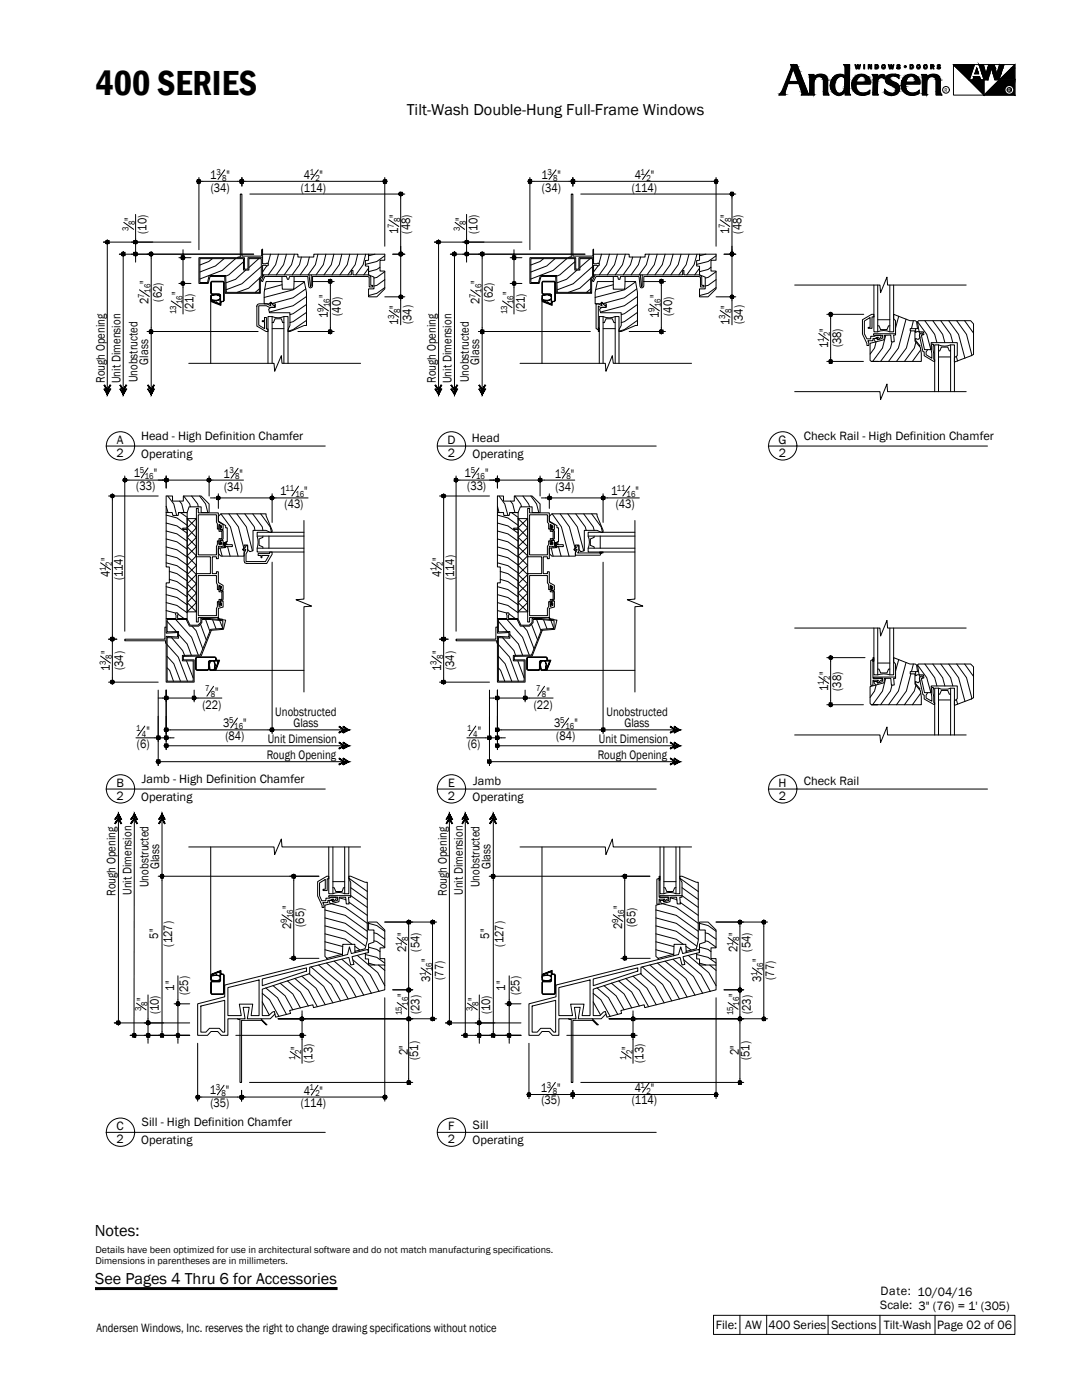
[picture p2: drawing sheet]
<svg xmlns="http://www.w3.org/2000/svg" width="216mm" height="279mm" viewBox="0 0 216 279" stroke-linecap="round" stroke-linejoin="round" font-family="sans-serif">
<defs><g id="words">
<text font-size="7.1" x="19.1" y="18.9">400 SERIES</text>
<text font-size="3.3" x="18.9" y="246.7">Notes:</text>
<g font-size="3.2">
<text x="81.2" y="23">Tilt-Wash Double-Hung Full-Frame Windows</text>
<text x="19" y="256.2">See Pages 4 Thru 6 for Accessories</text>
</g>
<g font-size="2.5">
<text x="41.9" y="35.7">1</text>
<text x="45.2" y="35.7">&quot;</text>
<text x="60.6" y="35.7">4</text>
<text x="63.8" y="35.7">&quot;</text>
<text x="108" y="35.7">1</text>
<text x="111.3" y="35.7">&quot;</text>
<text x="126.7" y="35.7">4</text>
<text x="129.9" y="35.7">&quot;</text>
<text x="42" y="38.3">(34)</text>
<text x="60" y="38.3">(114)</text>
<text x="108.1" y="38.3">(34)</text>
<text x="126.1" y="38.3">(114)</text>
<text x="26.6" y="44.1" transform="rotate(-90 26.6 44.1)">&quot;</text>
<text x="29.2" y="46.7" transform="rotate(-90 29.2 46.7)">(10)</text>
<text x="79.4" y="46.7" transform="rotate(-90 79.4 46.7)">1</text>
<text x="79.4" y="43.5" transform="rotate(-90 79.4 43.5)">&quot;</text>
<text x="81.9" y="46.6" transform="rotate(-90 81.9 46.6)">(48)</text>
<text x="92.6" y="44.1" transform="rotate(-90 92.6 44.1)">&quot;</text>
<text x="95.3" y="46.7" transform="rotate(-90 95.3 46.7)">(10)</text>
<text x="145.5" y="46.7" transform="rotate(-90 145.5 46.7)">1</text>
<text x="145.5" y="43.5" transform="rotate(-90 145.5 43.5)">&quot;</text>
<text x="148" y="46.6" transform="rotate(-90 148 46.6)">(48)</text>
<text x="29.7" y="56.7" transform="rotate(-90 29.7 56.7)">&quot;</text>
<text x="36" y="58.9" transform="rotate(-90 36 58.9)">&quot;</text>
<text x="65.4" y="59.6" transform="rotate(-90 65.4 59.6)">&quot;</text>
<text x="95.7" y="56.7" transform="rotate(-90 95.7 56.7)">&quot;</text>
<text x="102.1" y="58.9" transform="rotate(-90 102.1 58.9)">&quot;</text>
<text x="131.5" y="59.6" transform="rotate(-90 131.5 59.6)">&quot;</text>
<text x="29.7" y="60.6" transform="rotate(-90 29.7 60.6)">2</text>
<text x="32.3" y="60.2" transform="rotate(-90 32.3 60.2)">(62)</text>
<text x="38.6" y="62.3" transform="rotate(-90 38.6 62.3)">(21)</text>
<text x="65.4" y="63.6" transform="rotate(-90 65.4 63.6)">1</text>
<text x="68" y="63" transform="rotate(-90 68 63)">(40)</text>
<text x="79.4" y="64.8" transform="rotate(-90 79.4 64.8)">1</text>
<text x="79.4" y="61.6" transform="rotate(-90 79.4 61.6)">&quot;</text>
<text x="82.1" y="64.7" transform="rotate(-90 82.1 64.7)">(34)</text>
<text x="95.7" y="60.6" transform="rotate(-90 95.7 60.6)">2</text>
<text x="98.4" y="60.2" transform="rotate(-90 98.4 60.2)">(62)</text>
<text x="104.7" y="62.3" transform="rotate(-90 104.7 62.3)">(21)</text>
<text x="131.5" y="63.6" transform="rotate(-90 131.5 63.6)">1</text>
<text x="134.1" y="63" transform="rotate(-90 134.1 63)">(40)</text>
<text x="145.5" y="64.8" transform="rotate(-90 145.5 64.8)">1</text>
<text x="145.5" y="61.6" transform="rotate(-90 145.5 61.6)">&quot;</text>
<text x="148.2" y="64.7" transform="rotate(-90 148.2 64.7)">(34)</text>
<text x="165.2" y="69.4" transform="rotate(-90 165.2 69.4)">1</text>
<text x="165.2" y="66.3" transform="rotate(-90 165.2 66.3)">&quot;</text>
<text x="167.8" y="69.3" transform="rotate(-90 167.8 69.3)">(38)</text>
<text x="20.9" y="76.4" transform="rotate(-90 20.9 76.4)">Rough Opening</text>
<text x="24.1" y="76.4" transform="rotate(-90 24.1 76.4)">Unit Dimension</text>
<text x="27.4" y="76.3" transform="rotate(-90 27.4 76.3)">Unobstructed</text>
<text x="29.6" y="72.8" transform="rotate(-90 29.6 72.8)">Glass</text>
<text x="86.9" y="76.4" transform="rotate(-90 86.9 76.4)">Rough Opening</text>
<text x="90.1" y="76.4" transform="rotate(-90 90.1 76.4)">Unit Dimension</text>
<text x="93.5" y="76.3" transform="rotate(-90 93.5 76.3)">Unobstructed</text>
<text x="95.6" y="72.8" transform="rotate(-90 95.6 72.8)">Glass</text>
<text x="23.3" y="88.6">A</text>
<text x="28.1" y="87.8">Head - High Definition Chamfer</text>
<text x="89.3" y="88.6">D</text>
<text x="94.2" y="88.3">Head</text>
<text x="155.3" y="88.6">G</text>
<text x="160.4" y="87.8">Check Rail - High Definition Chamfer</text>
<text x="23.2" y="91.1">2</text>
<text x="26.7" y="95.2">1</text>
<text x="28.2" y="91.4">Operating</text>
<text x="30.7" y="95.2">&quot;</text>
<text x="44.6" y="95.3">1</text>
<text x="47.8" y="95.3">&quot;</text>
<text x="89.4" y="91.1">2</text>
<text x="92.7" y="95.2">1</text>
<text x="94.3" y="91.4">Operating</text>
<text x="96.8" y="95.2">&quot;</text>
<text x="110.7" y="95.3">1</text>
<text x="113.9" y="95.3">&quot;</text>
<text x="155.4" y="91.1">2</text>
<text x="27.2" y="97.7">(33)</text>
<text x="44.7" y="98">(34)</text>
<text x="55.9" y="98.9">1</text>
<text x="56.8" y="101.5">(43)</text>
<text x="60.7" y="98.9">&quot;</text>
<text x="93.2" y="97.7">(33)</text>
<text x="110.8" y="98">(34)</text>
<text x="121.9" y="98.9">1</text>
<text x="122.9" y="101.5">(43)</text>
<text x="126.8" y="98.9">&quot;</text>
<text x="21.9" y="112" transform="rotate(-90 21.9 112)">&quot;</text>
<text x="88" y="112" transform="rotate(-90 88 112)">&quot;</text>
<text x="21.9" y="115.2" transform="rotate(-90 21.9 115.2)">4</text>
<text x="24.5" y="115.8" transform="rotate(-90 24.5 115.8)">(114)</text>
<text x="88" y="115.2" transform="rotate(-90 88 115.2)">4</text>
<text x="90.6" y="115.8" transform="rotate(-90 90.6 115.8)">(114)</text>
<text x="21.9" y="130.6" transform="rotate(-90 21.9 130.6)">&quot;</text>
<text x="88" y="130.6" transform="rotate(-90 88 130.6)">&quot;</text>
<text x="21.9" y="133.9" transform="rotate(-90 21.9 133.9)">1</text>
<text x="24.6" y="133.7" transform="rotate(-90 24.6 133.7)">(34)</text>
<text x="88" y="133.9" transform="rotate(-90 88 133.9)">1</text>
<text x="90.6" y="133.7" transform="rotate(-90 90.6 133.7)">(34)</text>
<text x="165.2" y="137.9" transform="rotate(-90 165.2 137.9)">1</text>
<text x="165.2" y="134.7" transform="rotate(-90 165.2 134.7)">&quot;</text>
<text x="167.8" y="137.9" transform="rotate(-90 167.8 137.9)">(38)</text>
<text x="40.4" y="141.4">(22)</text>
<text x="42.9" y="138.8">&quot;</text>
<text x="54.9" y="142.9">Unobstructed</text>
<text x="106.5" y="141.4">(22)</text>
<text x="109" y="138.8">&quot;</text>
<text x="121" y="142.9">Unobstructed</text>
<text x="27.3" y="149.3">(6)</text>
<text x="29.2" y="146.7">&quot;</text>
<text x="44.5" y="145.2">3</text>
<text x="45" y="147.8">(84)</text>
<text x="48.5" y="145.2">&quot;</text>
<text x="53.4" y="148.3">Unit Dimension</text>
<text x="58.6" y="145.1">Glass</text>
<text x="93.4" y="149.3">(6)</text>
<text x="95.3" y="146.7">&quot;</text>
<text x="110.6" y="145.2">3</text>
<text x="111" y="147.8">(84)</text>
<text x="114.6" y="145.2">&quot;</text>
<text x="119.5" y="148.3">Unit Dimension</text>
<text x="124.6" y="145.1">Glass</text>
<text x="53.2" y="151.5">Rough Opening</text>
<text x="119.3" y="151.5">Rough Opening</text>
<text x="23.2" y="159.6">2</text>
<text x="23.2" y="157.1">B</text>
<text x="28.2" y="159.8">Operating</text>
<text x="28.3" y="156.3">Jamb - High Definition Chamfer</text>
<text x="89.4" y="159.6">2</text>
<text x="89.4" y="157.1">E</text>
<text x="94.3" y="159.8">Operating</text>
<text x="94.4" y="156.7">Jamb</text>
<text x="155.3" y="157.1">H</text>
<text x="155.4" y="159.6">2</text>
<text x="160.4" y="156.7">Check Rail</text>
<text x="31.8" y="173.5" transform="rotate(-90 31.8 173.5)">Glass</text>
<text x="97.9" y="173.5" transform="rotate(-90 97.9 173.5)">Glass</text>
<text x="23.1" y="178.8" transform="rotate(-90 23.1 178.8)">Rough Opening</text>
<text x="26.2" y="178.6" transform="rotate(-90 26.2 178.6)">Unit Dimension</text>
<text x="29.7" y="177" transform="rotate(-90 29.7 177)">Unobstructed</text>
<text x="89.2" y="178.8" transform="rotate(-90 89.2 178.8)">Rough Opening</text>
<text x="92.3" y="178.6" transform="rotate(-90 92.3 178.6)">Unit Dimension</text>
<text x="95.7" y="177" transform="rotate(-90 95.7 177)">Unobstructed</text>
<text x="58.1" y="185.4" transform="rotate(-90 58.1 185.4)">2</text>
<text x="58.1" y="181.4" transform="rotate(-90 58.1 181.4)">&quot;</text>
<text x="60.7" y="185" transform="rotate(-90 60.7 185)">(65)</text>
<text x="124.1" y="185.4" transform="rotate(-90 124.1 185.4)">2</text>
<text x="124.1" y="181.4" transform="rotate(-90 124.1 181.4)">&quot;</text>
<text x="126.8" y="185" transform="rotate(-90 126.8 185)">(65)</text>
<text x="31.6" y="187.3" transform="rotate(-90 31.6 187.3)">5&quot;</text>
<text x="34.4" y="188.9" transform="rotate(-90 34.4 188.9)">(127)</text>
<text x="81" y="190" transform="rotate(-90 81 190)">2</text>
<text x="81" y="186.8" transform="rotate(-90 81 186.8)">&quot;</text>
<text x="83.7" y="189.9" transform="rotate(-90 83.7 189.9)">(54)</text>
<text x="97.6" y="187.3" transform="rotate(-90 97.6 187.3)">5&quot;</text>
<text x="100.5" y="188.9" transform="rotate(-90 100.5 188.9)">(127)</text>
<text x="147.1" y="190" transform="rotate(-90 147.1 190)">2</text>
<text x="147.1" y="186.8" transform="rotate(-90 147.1 186.8)">&quot;</text>
<text x="149.7" y="189.9" transform="rotate(-90 149.7 189.9)">(54)</text>
<text x="34.7" y="197.7" transform="rotate(-90 34.7 197.7)">1&quot;</text>
<text x="85.9" y="196" transform="rotate(-90 85.9 196)">3</text>
<text x="85.9" y="192" transform="rotate(-90 85.9 192)">&quot;</text>
<text x="88.5" y="195.6" transform="rotate(-90 88.5 195.6)">(77)</text>
<text x="100.8" y="197.7" transform="rotate(-90 100.8 197.7)">1&quot;</text>
<text x="151.9" y="196" transform="rotate(-90 151.9 196)">3</text>
<text x="151.9" y="192" transform="rotate(-90 151.9 192)">&quot;</text>
<text x="154.5" y="195.6" transform="rotate(-90 154.5 195.6)">(77)</text>
<text x="29" y="199.8" transform="rotate(-90 29 199.8)">&quot;</text>
<text x="31.7" y="202.4" transform="rotate(-90 31.7 202.4)">(10)</text>
<text x="37.5" y="198.6" transform="rotate(-90 37.5 198.6)">(25)</text>
<text x="81" y="198.9" transform="rotate(-90 81 198.9)">&quot;</text>
<text x="83.7" y="202.4" transform="rotate(-90 83.7 202.4)">(23)</text>
<text x="95.1" y="199.8" transform="rotate(-90 95.1 199.8)">&quot;</text>
<text x="97.8" y="202.4" transform="rotate(-90 97.8 202.4)">(10)</text>
<text x="103.6" y="198.6" transform="rotate(-90 103.6 198.6)">(25)</text>
<text x="147.1" y="198.9" transform="rotate(-90 147.1 198.9)">&quot;</text>
<text x="149.8" y="202.4" transform="rotate(-90 149.8 202.4)">(23)</text>
<text x="59.8" y="209.5" transform="rotate(-90 59.8 209.5)">&quot;</text>
<text x="125.8" y="209.5" transform="rotate(-90 125.8 209.5)">&quot;</text>
<text x="62.4" y="212.1" transform="rotate(-90 62.4 212.1)">(13)</text>
<text x="81.4" y="210.6" transform="rotate(-90 81.4 210.6)">2&quot;</text>
<text x="83.4" y="211.6" transform="rotate(-90 83.4 211.6)">(51)</text>
<text x="128.4" y="212.1" transform="rotate(-90 128.4 212.1)">(13)</text>
<text x="147.5" y="210.6" transform="rotate(-90 147.5 210.6)">2&quot;</text>
<text x="149.5" y="211.6" transform="rotate(-90 149.5 211.6)">(51)</text>
<text x="41.9" y="218.4">1</text>
<text x="42" y="220.8">(35)</text>
<text x="45.1" y="218.4">&quot;</text>
<text x="60" y="220.8">(114)</text>
<text x="60.6" y="218.4">4</text>
<text x="63.8" y="218.4">&quot;</text>
<text x="107.9" y="217.9">1</text>
<text x="108" y="220.3">(35)</text>
<text x="111.2" y="217.9">&quot;</text>
<text x="126.1" y="220.3">(114)</text>
<text x="126.7" y="217.9">4</text>
<text x="129.9" y="217.9">&quot;</text>
<text x="23.2" y="225.6">C</text>
<text x="28.3" y="224.8">Sill - High Definition Chamfer</text>
<text x="89.4" y="225.6">F</text>
<text x="94.4" y="225.2">Sill</text>
<text x="23.2" y="228.1">2</text>
<text x="28.2" y="228.3">Operating</text>
<text x="89.4" y="228.1">2</text>
<text x="94.3" y="228.3">Operating</text>
<text x="175.6" y="261.3">Scale: 3&quot; (76) = 1' (305)</text>
<text x="175.7" y="258.5">Date: 10/04/16</text>
<text x="19.2" y="265.8">Andersen Windows, Inc. reserves the right to change drawing specifications without notice</text>
<text x="142.8" y="265.3">File:</text>
<text x="148.7" y="265.3">AW</text>
<text x="153.4" y="265.3">400 Series</text>
<text x="165.9" y="265.3">Sections</text>
<text x="176.3" y="265.3">Tilt-Wash</text>
<text x="187" y="265.3">Page 02 of 06</text>
</g>
<g font-size="2">
<text x="19.1" y="250.1">Details have been optimized for use in architectural software and do not match manufacturing specifications.</text>
<text x="19.1" y="252.3">Dimensions in parentheses are in millimeters.</text>
</g>
<g font-size="1.8">
<text x="43.2" y="34.9">3</text>
<text x="61.8" y="34.9">1</text>
<text x="109.2" y="34.9">3</text>
<text x="127.8" y="34.9">1</text>
<text x="44.3" y="36.1">8</text>
<text x="62.9" y="36.1">2</text>
<text x="110.4" y="36.1">8</text>
<text x="129" y="36.1">2</text>
<text x="25.7" y="46.1" transform="rotate(-90 25.7 46.1)">3</text>
<text x="26.9" y="45" transform="rotate(-90 26.9 45)">8</text>
<text x="78.6" y="45.5" transform="rotate(-90 78.6 45.5)">7</text>
<text x="79.8" y="44.4" transform="rotate(-90 79.8 44.4)">8</text>
<text x="91.8" y="46.1" transform="rotate(-90 91.8 46.1)">3</text>
<text x="93" y="45" transform="rotate(-90 93 45)">8</text>
<text x="144.7" y="45.5" transform="rotate(-90 144.7 45.5)">7</text>
<text x="145.9" y="44.4" transform="rotate(-90 145.9 44.4)">8</text>
<text x="28.8" y="59.5" transform="rotate(-90 28.8 59.5)">7</text>
<text x="30" y="58.4" transform="rotate(-90 30 58.4)">16</text>
<text x="94.9" y="59.5" transform="rotate(-90 94.9 59.5)">7</text>
<text x="96.1" y="58.4" transform="rotate(-90 96.1 58.4)">16</text>
<text x="35.1" y="62.7" transform="rotate(-90 35.1 62.7)">13</text>
<text x="36.4" y="60.7" transform="rotate(-90 36.4 60.7)">16</text>
<text x="64.5" y="62.3" transform="rotate(-90 64.5 62.3)">9</text>
<text x="65.8" y="61.3" transform="rotate(-90 65.8 61.3)">16</text>
<text x="78.6" y="63.6" transform="rotate(-90 78.6 63.6)">3</text>
<text x="79.8" y="62.5" transform="rotate(-90 79.8 62.5)">8</text>
<text x="101.2" y="62.7" transform="rotate(-90 101.2 62.7)">13</text>
<text x="102.4" y="60.7" transform="rotate(-90 102.4 60.7)">16</text>
<text x="130.6" y="62.3" transform="rotate(-90 130.6 62.3)">9</text>
<text x="131.8" y="61.3" transform="rotate(-90 131.8 61.3)">16</text>
<text x="144.7" y="63.6" transform="rotate(-90 144.7 63.6)">3</text>
<text x="145.9" y="62.5" transform="rotate(-90 145.9 62.5)">8</text>
<text x="164.4" y="68.3" transform="rotate(-90 164.4 68.3)">1</text>
<text x="165.6" y="67.1" transform="rotate(-90 165.6 67.1)">2</text>
<text x="27.9" y="94.4">5</text>
<text x="28.9" y="95.6">16</text>
<text x="45.8" y="94.5">3</text>
<text x="46.9" y="95.7">8</text>
<text x="93.9" y="94.4">5</text>
<text x="95" y="95.6">16</text>
<text x="111.9" y="94.5">3</text>
<text x="113" y="95.7">8</text>
<text x="57" y="98">11</text>
<text x="58.9" y="99.2">16</text>
<text x="123.1" y="98">11</text>
<text x="125" y="99.2">16</text>
<text x="22.3" y="112.9" transform="rotate(-90 22.3 112.9)">2</text>
<text x="88.3" y="112.9" transform="rotate(-90 88.3 112.9)">2</text>
<text x="21.1" y="114" transform="rotate(-90 21.1 114)">1</text>
<text x="87.1" y="114" transform="rotate(-90 87.1 114)">1</text>
<text x="22.3" y="131.5" transform="rotate(-90 22.3 131.5)">8</text>
<text x="88.4" y="131.5" transform="rotate(-90 88.4 131.5)">8</text>
<text x="21.1" y="132.6" transform="rotate(-90 21.1 132.6)">3</text>
<text x="41" y="138">7</text>
<text x="87.1" y="132.6" transform="rotate(-90 87.1 132.6)">3</text>
<text x="107" y="138">7</text>
<text x="164.4" y="136.8" transform="rotate(-90 164.4 136.8)">1</text>
<text x="165.6" y="135.6" transform="rotate(-90 165.6 135.6)">2</text>
<text x="42" y="139.2">8</text>
<text x="108.1" y="139.2">8</text>
<text x="27.2" y="145.9">1</text>
<text x="28.3" y="147.1">4</text>
<text x="45.7" y="144.3">5</text>
<text x="46.7" y="145.5">16</text>
<text x="93.2" y="145.9">1</text>
<text x="94.4" y="147.1">4</text>
<text x="111.8" y="144.3">5</text>
<text x="112.8" y="145.5">16</text>
<text x="57.2" y="184.2" transform="rotate(-90 57.2 184.2)">9</text>
<text x="58.5" y="183.2" transform="rotate(-90 58.5 183.2)">16</text>
<text x="123.3" y="184.2" transform="rotate(-90 123.3 184.2)">9</text>
<text x="124.5" y="183.2" transform="rotate(-90 124.5 183.2)">16</text>
<text x="80.2" y="188.8" transform="rotate(-90 80.2 188.8)">1</text>
<text x="81.4" y="187.7" transform="rotate(-90 81.4 187.7)">8</text>
<text x="146.3" y="188.8" transform="rotate(-90 146.3 188.8)">1</text>
<text x="147.5" y="187.7" transform="rotate(-90 147.5 187.7)">8</text>
<text x="85" y="194.9" transform="rotate(-90 85 194.9)">1</text>
<text x="86.2" y="193.8" transform="rotate(-90 86.2 193.8)">16</text>
<text x="151.1" y="194.9" transform="rotate(-90 151.1 194.9)">1</text>
<text x="152.3" y="193.8" transform="rotate(-90 152.3 193.8)">16</text>
<text x="28.2" y="201.9" transform="rotate(-90 28.2 201.9)">3</text>
<text x="29.4" y="200.7" transform="rotate(-90 29.4 200.7)">8</text>
<text x="80.2" y="202.6" transform="rotate(-90 80.2 202.6)">15</text>
<text x="81.4" y="200.7" transform="rotate(-90 81.4 200.7)">16</text>
<text x="94.3" y="201.9" transform="rotate(-90 94.3 201.9)">3</text>
<text x="95.5" y="200.7" transform="rotate(-90 95.5 200.7)">8</text>
<text x="146.3" y="202.6" transform="rotate(-90 146.3 202.6)">15</text>
<text x="147.5" y="200.7" transform="rotate(-90 147.5 200.7)">16</text>
<text x="58.9" y="211.6" transform="rotate(-90 58.9 211.6)">1</text>
<text x="60.1" y="210.4" transform="rotate(-90 60.1 210.4)">2</text>
<text x="125" y="211.6" transform="rotate(-90 125 211.6)">1</text>
<text x="126.2" y="210.4" transform="rotate(-90 126.2 210.4)">2</text>
<text x="43.1" y="217.5">3</text>
<text x="44.2" y="218.8">8</text>
<text x="61.7" y="217.5">1</text>
<text x="62.9" y="218.8">2</text>
<text x="109.1" y="217">3</text>
<text x="110.3" y="218.2">8</text>
<text x="127.8" y="217">1</text>
<text x="129" y="218.2">2</text>
</g>
<text font-size="1.1" x="188.5" y="18.3">R</text>
<text font-size="1.1" fill="#fafafa" x="201.1" y="18.3">R</text>
</g></defs>
<!-- layer: A-ANNO-TEXT -->
<g fill="none" stroke="#000" stroke-width=".2">
<path d="M157.7 12.9h1.3l2.5 6.1h-1.7l.2-.4-.6-1.9h-2.2l-.5 1.5v.8h-1.3l.6-.8 1.9-4.6zM157.9 12.9h1.1l2.3 6h-1.3l.1-.3-.7-2h-2.2l-.5 1.6v.7h-1.2l.8-1.2 1.6-4.1zM158 13h.9l2.3 5.9h-1.1l.1-.5-.7-1.8h-2.3l-.6 1.6v.7h-.9l.7-1.2 1.6-4.1zM158.3 13.6l.9 2.6h-1.8zM158.3 13.4l1 2.9h-2zM158.4 13.1l.2 1.1 .8 2.2h-2.2zM161.4 14.9h1v.4a1.53 1.53 0 0 1 1.7-.5 1.53 1.53 0 0 1 1.1 1.3v2.2l.2 .7h-1.1v-2.9a.93 .93 0 0 0-1.1-.8 .93 .93 0 0 0-.8 1.1v2.3l.2 .3h-1v-3.6zM161.5 14.9h.9v.6a1.47 1.47 0 0 1 1.6-.7 1.47 1.47 0 0 1 1.1 1.3v2.2l.2 .6h-1v-2.8a.99 .99 0 0 0-1.1-.9 .99 .99 0 0 0-.8 1.1v2.6h-.8l.1-3.5zM161.6 15h.7v.6a1.58 1.58 0 0 1 2.6 0l.1 .3v2.4l.2 .6h-.8v-2.8a1.06 1.06 0 0 0-1.2-.9 1.06 1.06 0 0 0-.9 1.1v2.6h-.6v-3.5zM166.9 15.6a.98 .98 0 0 1 1-.5 .98 .98 0 0 1 .8 .8v1.5a1.17 1.17 0 0 1-1.6 1.3 2.14 2.14 0 0 1-.2-3.1zM167 15.6a.88 .88 0 0 1 .9-.4 .88 .88 0 0 1 .7 .7v1.5a1.13 1.13 0 0 1-1.4 1.2 2.08 2.08 0 0 1-.2-3zM167.1 15.6a.87 .87 0 0 1 1.4 0 2.77 2.77 0 0 1-.7 2.9h-.6a2.01 2.01 0 0 1-.1-2.9z"/>
<path d="M168.3 12.9h1.3l-.1 5.4 .2 .7h-1.1l.1-.8a1.44 1.44 0 0 1-1.3 .9 1.44 1.44 0 0 1-1.3-.8 2.1 2.1 0 0 1-.1-2.6 2.1 2.1 0 0 1 2.6-.6v-1.6l-.1-.4zM168.5 12.9h1l-.1 5.4 .2 .6h-.9v-.9a1.51 1.51 0 0 1-1.5 1 1.51 1.51 0 0 1-1.4-1.3 2.05 2.05 0 0 1 2.3-2.8l.6 .3v-1.7zM168.6 13h.8l-.1 5.4 .2 .5h-.7v-1.3l-.6 1a1.53 1.53 0 0 1-1.7 .1 1.53 1.53 0 0 1-.7-1.6 1.81 1.81 0 0 1 .9-1.9 1.81 1.81 0 0 1 2 .2zM170.4 15.6a1.81 1.81 0 0 1 2.1-.7 1.81 1.81 0 0 1 1.2 1.9h-2.9a1.54 1.54 0 0 0 1 1.7 1.54 1.54 0 0 0 1.8-.5v.7a2.24 2.24 0 0 1-3-.2 2.24 2.24 0 0 1-.2-2.9zM170.6 12.9h.2l.1 .6 .2-.6h.2l.1 .6 .2-.6h.1l-.2 .9h-.2l-.2-.6-.1 .6h-.2zM170.7 12.9l.2 .9 .3-.9 .2 .9 .2-.9M170.8 15.2a1.75 1.75 0 0 1 1.9-.2 1.75 1.75 0 0 1 .9 1.7h-2.8a1.57 1.57 0 0 0 .8 1.8 1.57 1.57 0 0 0 1.9-.4v.5a2.17 2.17 0 0 1-3-.4 2.17 2.17 0 0 1 .3-3zM170.9 15.2a1.65 1.65 0 0 1 1.8-.1 1.65 1.65 0 0 1 .9 1.5h-2.9a1.65 1.65 0 0 0 .7 1.9 1.65 1.65 0 0 0 2-.2 1.2 1.2 0 0 1-1.4 .6 2.05 2.05 0 0 1-1.9-1.4 2.05 2.05 0 0 1 .8-2.3zM171.2 15.4a.95 .95 0 0 1 1.3-.2 .95 .95 0 0 1 .2 1.3h-2l.2-.7zM171.3 15.4a.85 .85 0 0 1 1.1-.2 .85 .85 0 0 1 .3 1.2h-1.9zM171.3 15.5a.79 .79 0 0 1 1.1-.2 .79 .79 0 0 1 .3 1l-1.8 .1 .1-.5zM172.3 12.9h.2v.9h-.2z"/>
<path d="M172.4 12.9v.9M173.2 12.9h.2l.3 .5v-.5h.2v.9h-.2l-.3-.6v.6h-.2zM173.8 12.9v.9l-.5-.9v.9M174 14.9h1.1v.6l.8-.6h.6v.9a.77 .77 0 0 0-1-.2 .77 .77 0 0 0-.4 .9v2l.2 .5h-1.2l.2-3.6zM174.1 14.9h1v.8a.98 .98 0 0 1 1.3-.7v.6a.85 .85 0 0 0-1 0 .85 .85 0 0 0-.3 .9l-.1 2 .1 .4h-.8v-3.5zM174.3 15h.7l-.1 .9a1.44 1.44 0 0 1 1.4-.9v.5l-.1-.1a.99 .99 0 0 0-1.3 1.1v2l.2 .4h-.8l.1-3.5zM174.6 12.9h.3a.44 .44 0 0 1 .4 .4 .44 .44 0 0 1-.4 .5h-.3zM174.7 12.9a.4 .4 0 0 1 .5 .4 .4 .4 0 0 1-.5 .4zM174.8 13.1a.29 .29 0 0 1 .3 .3 .29 .29 0 0 1-.3 .2zM176 12.9a.42 .42 0 0 1 .6 .2 .42 .42 0 0 1-.1 .5 .42 .42 0 0 1-.6-.1zM176.2 13.1a.25 .25 0 0 1 .3 .2 .25 .25 0 0 1-.3 .3zM176.9 15.5a1.99 1.99 0 0 1 2.4-.5l-.1 .4a1.14 1.14 0 0 0-1.8 .3 1.75 1.75 0 0 0 1.3 .9 1.22 1.22 0 0 1 .6 1.5 1.22 1.22 0 0 1-1.4 .8h-.7l-.5-.3v-.4a1.34 1.34 0 0 0 2.2 0l-.1-.6-.7-.5a2 2 0 0 1-1.3-.9z"/>
<path d="M176.9 15.3a2.43 2.43 0 0 1 2.4-.3v.6a1.52 1.52 0 0 0-1.7-.2l-.1 .1a.51 .51 0 0 0 .4 .7l.5 .2a1.3 1.3 0 0 1 1 1.6 1.3 1.3 0 0 1-1.5 1l-.7-.1-.6-.2v-.7a1.31 1.31 0 0 0 2.2 .2v-.6l-.7-.5a1.73 1.73 0 0 1-1.4-.9v-.5zM177 15.1l.9-.3 1.1 .1 .4 .1v.7a1.32 1.32 0 0 0-1.8-.2 .48 .48 0 0 0 .3 .6l.6 .3a1.4 1.4 0 0 1 1 1.6 1.4 1.4 0 0 1-1.6 1.1l-.7-.1-.7-.3v-.9a1.48 1.48 0 0 0 2.2 .5v-.6a1.91 1.91 0 0 0-1.5-.9 1.07 1.07 0 0 1-.2-1.7zM177.2 12.9h.2l.2 .6 .1-.6h.2l.2 .6 .2-.6h.1l-.2 .9h-.3l-.1-.6-.1 .6h-.2zM177.4 12.9l.2 .9 .2-.9 .3 .9 .2-.9M179 13l.5-.1 .1 .2-.3-.1-.1 .2a.34 .34 0 0 1 .4 .4 .34 .34 0 0 1-.5 .2l-.2-.3 .3 .1 .3-.1-.5-.2zM179.5 13.1l-.1-.2h-.3a.35 .35 0 0 0 .1 .4 .35 .35 0 0 0 .3 .2 .26 .26 0 0 1-.2 .2 .26 .26 0 0 1-.3-.2M180.2 15.6a1.86 1.86 0 0 1 2.2-.7 1.86 1.86 0 0 1 1.2 1.9h-2.9a1.51 1.51 0 0 0 .9 1.7 1.51 1.51 0 0 0 1.9-.5l-.1 .7a2.24 2.24 0 0 1-3-.2 2.24 2.24 0 0 1-.2-2.9zM180.3 15.6a1.76 1.76 0 0 1 2-.7 1.76 1.76 0 0 1 1.2 1.8h-2.8a1.56 1.56 0 0 0 .8 1.8 1.56 1.56 0 0 0 1.9-.4l-.1 .5a2.15 2.15 0 0 1-2.8-.2 2.15 2.15 0 0 1-.2-2.8zM180.3 15.6a1.67 1.67 0 0 1 2-.6 1.67 1.67 0 0 1 1.1 1.6h-2.8a1.62 1.62 0 0 0 .7 1.9 1.62 1.62 0 0 0 2-.2v.2a2.09 2.09 0 0 1-2.8-.2 2.09 2.09 0 0 1-.2-2.7zM181.1 15.4a.93 .93 0 0 1 1.2-.2 .93 .93 0 0 1 .4 1.1l-.3 .1h-1.7zM181.1 15.4a.93 .93 0 0 1 1.3-.2 .93 .93 0 0 1 .2 1.3h-2.1zM181.2 15.5a.84 .84 0 0 1 1-.2 .84 .84 0 0 1 .4 .9l-.3 .2h-1.6z"/>
<path d="M181.6 12.9h.3a.44 .44 0 0 1 .4 .4 .44 .44 0 0 1-.4 .5h-.3zM181.7 12.9a.4 .4 0 0 1 .5 .4 .4 .4 0 0 1-.5 .4zM181.7 13.1a.29 .29 0 0 1 .4 .3 .29 .29 0 0 1-.4 .2zM183 12.9a.42 .42 0 0 1 .6 .2 .42 .42 0 0 1-.1 .5 .42 .42 0 0 1-.6-.1zM183.2 13.1a.25 .25 0 0 1 .3 .2 .25 .25 0 0 1-.3 .3zM183.8 14.9h1.1v.4a1.67 1.67 0 0 1 2.6 .2l.1 .3v2.5l.4 .7h-1.2v-2.9a.9 .9 0 0 0-1.1-.8 .9 .9 0 0 0-.7 1.1l-.1 2.3 .1 .3h-1v-3.6zM184 14.9h.9v.6a1.47 1.47 0 0 1 1.6-.7 1.47 1.47 0 0 1 1.1 1.3v2.2l.2 .6h-1v-2.8a.99 .99 0 0 0-1.1-.9 .99 .99 0 0 0-.8 1.1v2.6h-.8l.1-3.5zM184.1 15h.7v.6a1.58 1.58 0 0 1 2.6 0l.1 .3v2.4l.2 .6h-.8v-2.8a1.06 1.06 0 0 0-1.2-.9 1.06 1.06 0 0 0-.9 1.1v2.6h-.6v-3.5zM184.3 13.1a.42 .42 0 0 1 .6-.1 .42 .42 0 0 1 0 .6 .42 .42 0 0 1-.6 0zM184.5 13a.34 .34 0 0 1 .4 .3 .34 .34 0 0 1-.4 .3l-.2-.1zM184.5 13.1a.25 .25 0 0 1 .3 .2 .25 .25 0 0 1-.3 .3zM185.7 12.9h.4a.27 .27 0 0 1 .3 .2 .27 .27 0 0 1-.1 .3l.1 .4h-.2l-.2-.3h-.1v.3h-.2z"/>
<path d="M185.7 13.3h.5v-.4h-.5v.9M185.9 13l.2 .1v.2h-.2zM186.1 13.3l.2 .5M187 13l.1-.1a.36 .36 0 0 1 .5 .2l-.3-.1-.1 .1 .1 .1a.34 .34 0 0 1 .4 .3 .34 .34 0 0 1-.3 .4 .34 .34 0 0 1-.4-.3v-.1l.3 .1h.2l-.1-.1a.31 .31 0 0 1-.3-.1 .31 .31 0 0 1-.1-.4zM187.6 13.1a.26 .26 0 0 0-.3-.2 .26 .26 0 0 0-.2 .3 .35 .35 0 0 1 .3 .1 .35 .35 0 0 1 .1 .4h-.3l-.2-.2M190.3 12.9l6 6.1 6.2-6.1v6.1h-12.2zM190.3 12.9h12.2M194.4 12.9l-1 3h.7l.2-.6h1.2l.2 .6h.6M194.9 13.6l.4 1.1h-.8zM195.3 12.9l1 3M196.2 12.9l.5 1.8 .6-1.8M196.3 15.9v3.1"/>
<path d="M198.4 12.9l.5 1.8 .6-1.8M200.3 12.9l-1 3h-.8l-.7-2.3-.7 2.3h-.8M21.2 89h43.7M87.3 89h43.6M153.3 89h43.7M21.2 157.5h43.7M87.3 157.5h43.6M153.3 157.5h43.7M21.2 226h43.7M87.3 226h43.6M142.4 262.5h60.1v3.8h-60.1zM147.6 262.5v3.8"/>
<path d="M153 262.5v3.8M165.2 262.5v3.8M175.6 262.5v3.8M186.6 262.5v3.8"/>
<circle cx="176.3" cy="13.4" r=".35"/>
<circle cx="180.6" cy="13.3" r=".22"/>
<circle cx="180.6" cy="13.3" r=".1"/>
<circle cx="183.3" cy="13.4" r=".35"/>
<circle cx="188.8" cy="17.9" r=".67"/>
<circle cx="24" cy="89" r="2.83"/>
<circle cx="90.1" cy="89" r="2.83"/>
<circle cx="156.2" cy="89" r="2.83"/>
<circle cx="24" cy="157.4" r="2.83"/>
<circle cx="90.1" cy="157.4" r="2.83"/>
<circle cx="156.2" cy="157.4" r="2.83"/>
<circle cx="24" cy="226" r="2.83"/>
<circle cx="90.1" cy="226" r="2.83"/>
</g>
<g fill="#000" stroke="#000" stroke-width=".2">
<path d="M163.6 14.9h.3zM178.1 14.9h.2zM178.3 18.7h.5zM186.1 14.9h.3zM193.3 15.9h3v3.1zM201.8 13.6l.7-.7v.7z"/>
<path d="M155.9 18.6l.6 .1zM155.8 18.7h.7z"/>
<path d="M155.8 18.7l.8 .2-.1-.2zM155.8 18.7l.8 .2h-.9z"/>
<path d="M156.2 18.2h.4zM156.2 18.2h.4z"/>
<path d="M156.2 18.2l.3 .4 .1-.4zM156.2 18.2l.3 .4h-.6z"/>
<path d="M156.4 17.7l.2 .5 .1-.5zM156.4 17.7l.2 .5h-.4z"/>
<path d="M156.9 16.6l-.2 1.1 .5-1.1zM156.9 16.6l-.2 1.1h-.3z"/>
<path d="M157.9 13.9l-.7 2.5 .9-2.5zM157.9 13.9l-.7 2.5h-.3z"/>
<path d="M158 13.6l.1 .3 .1-.3zM158 13.6l.1 .3h-.2z"/>
<path d="M158 13.3l.2 .3 .1-.3zM158 13.3l.2 .3h-.2z"/>
<path d="M158 13.1l.3 .2 .1-.2zM158 13.1l.3 .2h-.3z"/>
<path d="M158 13l.9 .1zM158 13l.9 .1z"/>
<path d="M158.4 13.1l.6 .2-.1-.2zM158.4 13.1l.6 .2h-.6z"/>
<path d="M158.4 13.3l.9 .6-.3-.6zM158.4 13.3l.9 .6h-.8z"/>
<path d="M158.5 13.9l.9 .3-.1-.3zM158.5 13.9l.9 .3h-.8z"/>
<path d="M158.6 14.2l1.6 2.2-.8-2.2zM158.6 14.2l1.6 2.2h-.8z"/>
<path d="M156.9 16.4l3.4 .2-.1-.2zM156.9 16.4l3.4 .2h-3.4z"/>
<path d="M159.5 16.6l1.5 1.8-.7-1.8zM159.5 16.6l1.5 1.8h-.8z"/>
<path d="M160.2 18.4l.9 .3-.1-.3zM160.2 18.4l.9 .3h-.9z"/>
<path d="M160.2 18.7l1 .1-.1-.1zM160.2 18.7l1 .1h-1z"/>
<path d="M160.2 18.8l1 .1zM160.2 18.8l1 .1z"/>
<path d="M161.6 15h.7zM161.6 15h.7z"/>
<path d="M161.7 15l.6 .4v-.4zM161.7 15l.6 .4h-.6z"/>
<path d="M161.7 15.4l.6 .2v-.2zM161.7 15.4l.6 .2h-.6z"/>
<path d="M161.7 16.3l.6 2.4v-2.4zM161.7 16.3l.6 2.4h-.6z"/>
<path d="M161.7 18.7l.6 .2v-.2zM161.7 18.7l.6 .2h-.6z"/>
<path d="M161.7 15.9l.6 .4 .1-.4zM161.7 15.9l.6 .4h-.6z"/>
<path d="M161.7 15.6l.7 .3 .2-.3zM161.7 15.6l.7 .3h-.7z"/>
<path d="M162.4 15.5l.2 .1 .1-.1zM162.4 15.5l.2 .1h-.3z"/>
<path d="M162.9 15.2h.5zM162.9 15.2h.5z"/>
<path d="M162.8 15.2l-.1 .3 .4-.3zM162.4 15.5l.4-.3-.1 .3z"/>
<path d="M163.2 15h1.1zM163.2 15h1.1z"/>
<path d="M162.9 15.2h.5zM162.9 15.2h.6z"/>
<path d="M162.9 15.2h.5zM162.8 15.2h.3z"/>
<path d="M163.6 14.9l.7 .1zM163.2 15h1.1z"/>
<path d="M163.2 15l1.4 .1zM162.9 15.1l.3-.1 1.4 .1z"/>
<path d="M162.9 15.1l1.7 .1zM162.9 15.1l1.7 .1z"/>
<path d="M163.5 15.2h1.1zM163.5 15.2h1.1z"/>
<path d="M163.6 15.2h1.1zM163.6 15.2h1.1z"/>
<path d="M163.8 15.2l1 .1zM163.8 15.2l1 .1z"/>
<path d="M164 15.3l.9 .1-.1-.1zM164 15.3l.9 .1h-.7z"/>
<path d="M164.2 15.4l.7 .2v-.2zM164.2 15.4l.7 .2h-.6z"/>
<path d="M164.3 15.6l.7 .1-.1-.1zM164.3 15.6l.7 .1h-.7z"/>
<path d="M164.3 15.7l.7 .2v-.2zM164.3 15.7l.7 .2h-.6z"/>
<path d="M164.4 15.9l.6 .2v-.2zM164.4 15.9l.6 .2h-.6z"/>
<path d="M164.4 16.1h.6zM164.4 16.1h.6z"/>
<path d="M164.4 16.1l.6 2.2v-2.2zM164.4 16.1l.6 2.2h-.6z"/>
<path d="M164.4 18.3l.7 .4-.1-.4zM164.4 18.3l.7 .4h-.7z"/>
<path d="M164.4 18.7l.8 .2-.1-.2zM164.4 18.7l.8 .2h-.8z"/>
<path d="M165.8 17l.6 .1zM165.8 17l.6 .1z"/>
<path d="M165.8 17.1l.7 .6-.1-.6zM165.8 17.1l.7 .6h-.6z"/>
<path d="M165.9 16.4l.5 .6 .1-.6zM165.9 16.4l.5 .6h-.6z"/>
<path d="M165.9 17.7l.6 .1zM165.9 17.7l.6 .1z"/>
<path d="M165.9 17.8l.9 .5-.3-.5zM165.9 17.8l.9 .5h-.6z"/>
<path d="M165.9 16.2l.6 .2 .1-.2zM165.9 16.2l.6 .2h-.6z"/>
<path d="M166.1 15.9l.5 .3 .1-.3zM166.1 15.9l.5 .3h-.7z"/>
<path d="M166.2 18.3l.7 .1-.1-.1zM166.2 18.3l.7 .1h-.6z"/>
<path d="M166.3 18.4l.8 .2-.2-.2zM166.3 18.4l.8 .2h-.6z"/>
<path d="M166.3 15.5l.6 .1zM166.3 15.5l.6 .1z"/>
<path d="M166.3 15.6l.4 .3 .2-.3zM166.3 15.6l.4 .3h-.6z"/>
<path d="M166.5 18.6l.6 .1zM166.5 18.6l.6 .1z"/>
<path d="M166.6 18.7h.9zM166.6 18.7h.9z"/>
<path d="M166.7 15.2l.2 .3 .5-.3zM166.3 15.5l.4-.3 .2 .3z"/>
<path d="M166.7 18.7h.8zM166.7 18.7h.8z"/>
<path d="M166.8 15.2h.7zM166.8 15.2h.6z"/>
<path d="M166.9 15.1h.9zM166.8 15.2h.7z"/>
<path d="M166.9 18.9h.9zM166.9 18.9h.5z"/>
<path d="M167.6 14.9l.4 .1zM167.2 15h.8z"/>
<path d="M167.2 15h.9zM167.1 15h1z"/>
<path d="M167.6 18.7h.4zM167.5 18.7h.5z"/>
<path d="M166.8 18.7l1 .2 .2-.2zM166.8 18.7l1 .2h-.9zM166.9 18.9h.9zM166.9 18.9h.9z"/>
<path d="M167.1 15l1.2 .1-.2-.1zM166.9 15.1l.2-.1 1.2 .1z"/>
<path d="M167.9 18.7h.3zM167.6 18.7h.4z"/>
<path d="M168 18.6h.2zM167.9 18.7h.3z"/>
<path d="M167.8 15.1l.7 .1zM167.8 15.1l.7 .1z"/>
<path d="M168.2 18.5v.1l.1-.1zM168 18.6l.2-.1v.1z"/>
<path d="M168.4 15.4h.3zM168.4 15.4h.3z"/>
<path d="M168.3 15.2l.4 .2zM168.3 15.2l.4 .2z"/>
<path d="M168.5 18l-.2 .5zM168.5 18l-.2 .5h-.1z"/>
<path d="M168.7 15.4h.7zM168.7 15.4h.7z"/>
<path d="M168.6 17.6l.2 .1zM168.6 17.6l.2 .1z"/>
<path d="M168.6 17.7v.3l.2-.3zM168.6 17.7l-.1 .3z"/>
<path d="M168.8 17.6l.5 .1zM168.8 17.6l.5 .1z"/>
<path d="M168.8 17.7l.5 .7v-.7zM168.8 17.7l.5 .7h-.5z"/>
<path d="M168.8 18.4l.6 .4-.1-.4zM168.8 18.4l.6 .4h-.6z"/>
<path d="M168.6 13l.8 .1zM168.6 13l.8 .1z"/>
<path d="M168.7 13.1l.7 .4v-.4zM168.7 13.1l.7 .4h-.7z"/>
<path d="M168.7 13.5l.7 1.9v-1.9zM168.7 13.5l.7 1.9h-.7z"/>
<path d="M168.4 15.4l1 .1v-.1zM168.4 15.4l1 .1h-.8z"/>
<path d="M168.6 15.5l.8 .4v-.4zM168.6 15.5l.8 .4h-.7z"/>
<path d="M168.7 15.9l.7 1.5v-1.5zM168.7 15.9l.7 1.5h-.7z"/>
<path d="M168.7 17.4l.6 .2 .1-.2zM168.7 17.4l.6 .2h-.7z"/>
<path d="M168.8 18.8l.7 .1zM168.8 18.8l.7 .1z"/>
<path d="M170.1 16.6h3.5zM170.1 16.6h3.5z"/>
<path d="M170.4 18h.5zM170.4 18h.5z"/>
<path d="M170.1 16.6l.6 .5v-.5zM170.1 16.6l.6 .5h-.6z"/>
<path d="M170.1 17.1l.6 .1v-.1zM170.1 17.1l.6 .1h-.6z"/>
<path d="M170.1 17.2l.7 .4-.1-.4zM170.1 17.2l.7 .4h-.6z"/>
<path d="M170.7 18.3h.5zM170.7 18.3h.5z"/>
<path d="M170.2 17.6h.6zM170.2 17.6h.6z"/>
<path d="M170.2 17.6l.7 .4-.1-.4zM170.2 17.6l.7 .4h-.5z"/>
<path d="M170.2 16.1l.5 .4 .1-.4zM170.2 16.1l.5 .4h-.6z"/>
<path d="M170.4 15.8l.4 .3 .1-.3zM170.4 15.8l.4 .3h-.6z"/>
<path d="M170.4 18l.8 .3-.3-.3zM170.4 18l.8 .3h-.5z"/>
<path d="M170.5 15.6l.4 .2 .1-.2zM170.5 15.6l.4 .2h-.5z"/>
<path d="M170.8 15.4l.2 .2 .2-.2zM170.8 15.4l.2 .2h-.5z"/>
<path d="M170.7 18.3l.9 .3-.4-.3zM170.7 18.3l.9 .3h-.7z"/>
<path d="M170.9 15.2l.3 .2 .1-.2zM170.9 15.2l.3 .2h-.4z"/>
<path d="M171.4 15h1zM171.4 15h1z"/>
<path d="M171.1 15.1l.2 .1 .3-.1zM170.9 15.2l.2-.1 .2 .1z"/>
<path d="M170.9 18.6l.9 .1zM170.9 18.6l.9 .1z"/>
<path d="M171.1 18.7h.9zM171.1 18.7h.9z"/>
<path d="M171.9 14.9l.5 .1zM171.4 15h1z"/>
<path d="M171.3 15h.7zM171.1 15.1h.5z"/>
<path d="M171.4 15h1.1zM171.4 15h1.1z"/>
<path d="M172.4 18.7h.7zM172.4 18.7h.7z"/>
<path d="M171.1 18.7h1.3zM171.1 18.7h1.3z"/>
<path d="M171.8 18.9h.7zM171.8 18.9h.2z"/>
<path d="M172 15l.7 .1zM172 15l.7 .1z"/>
<path d="M172.3 15.1l.6 .1zM172.3 15.1l.6 .1z"/>
<path d="M171.5 18.9h1.2zM171.5 18.9h1z"/>
<path d="M172.9 16.3h.7zM172.9 16.3h.7z"/>
<path d="M172.5 15.2l.5 .2zM172.5 15.2l.5 .2z"/>
<path d="M171.3 18.8h1.7zM171.3 18.8l1.4 .1z"/>
<path d="M172.7 15.4l.5 .2-.2-.2zM172.7 15.4l.5 .2h-.5z"/>
<path d="M171.1 18.7h2zM171.1 18.7l1.9 .1z"/>
<path d="M172.7 15.6l.6 .1-.1-.1zM172.7 15.6l.6 .1h-.4z"/>
<path d="M172.9 15.7l.5 .2-.1-.2zM172.9 15.7l.5 .2h-.5z"/>
<path d="M172.8 18.6l.3 .1 .2-.1zM172.4 18.7l.4-.1 .3 .1z"/>
<path d="M173 18.5h.4zM172.8 18.6h.5z"/>
<path d="M172.9 15.9l.6 .2-.1-.2zM172.9 15.9l.6 .2h-.6z"/>
<path d="M173.4 18.3v.1zM173.4 18.3l-.1 .1z"/>
<path d="M173.3 18.4l.1 .1v-.1zM173 18.5l.3-.1 .1 .1z"/>
<path d="M172.9 16.1l.7 .2-.1-.2zM172.9 16.1l.7 .2h-.7z"/>
<path d="M172.9 16.3l.7 .2v-.2zM172.9 16.3l.7 .2h-.9z"/>
<path d="M172.7 16.5h.9zM172.5 16.5h1.1z"/>
<path d="M170.1 16.5l3.5 .1zM170.1 16.5l3.5 .1z"/>
<path d="M170.1 16.6h3.5zM170.1 16.6h3.5z"/>
<path d="M174.4 16.5l.5 2v-2zM174.4 16.5l.5 2h-.6z"/>
<path d="M174.3 18.5l.7 .3-.1-.3zM174.3 18.5l.7 .3h-.7z"/>
<path d="M174.3 15h.7zM174.3 15h.7z"/>
<path d="M174.3 15l.7 .4v-.4zM174.3 15l.7 .4h-.6z"/>
<path d="M174.4 15.4l.5 .5 .1-.5zM174.4 15.4l.5 .5h-.5z"/>
<path d="M174.4 16.2l.5 .3 .1-.3zM174.4 16.2l.5 .3h-.5z"/>
<path d="M174.3 18.8l.8 .1zM174.3 18.8l.8 .1z"/>
<path d="M174.4 15.9l.6 .3 .1-.3zM174.4 15.9l.6 .3h-.6z"/>
<path d="M175.1 15.8v.1zM175.1 15.8l-.2 .1z"/>
<path d="M175.3 15.5l-.2 .3 .3-.3zM175.3 15.5l-.2 .3z"/>
<path d="M175.4 15.4h.2zM175.4 15.4h.4z"/>
<path d="M175.4 15.4v.1l.2-.1zM175.4 15.4l-.1 .1z"/>
<path d="M175.4 15.4h.4zM175.4 15.4h.5z"/>
<path d="M175.9 15.4h.4zM175.9 15.4h.4z"/>
<path d="M176.1 15h.2zM176 15h.3z"/>
<path d="M176 15h.3zM176 15h.3z"/>
<path d="M176 15h.3zM175.9 15h.4z"/>
<path d="M175.9 15l.4 .1zM175.7 15.1h.6z"/>
<path d="M175.7 15.1l.6 .2v-.2zM175.5 15.3l.2-.2 .6 .2z"/>
<path d="M175.5 15.3l.8 .1zM175.4 15.4h.9z"/>
<path d="M175.9 15.4h.4zM175.9 15.4h.4z"/>
<path d="M176.2 15.4l.1 .1zM176.2 15.4h.1v.1z"/>
<path d="M176.7 18.2l.2 .1zM176.7 18.2l.2 .1h-.2z"/>
<path d="M176.7 18.3l.5 .2zM176.7 18.3l.5 .2h-.5z"/>
<path d="M176.7 18.5l.6 .1zM176.7 18.5l.6 .1z"/>
<path d="M176.7 18.6l.9 .1zM176.7 18.6l.9 .1z"/>
<path d="M176.8 15.7l.6 .2v-.2zM176.8 15.7l.6 .2h-.6z"/>
<path d="M176.9 15.5h.5zM176.9 15.5h.5z"/>
<path d="M176.9 15.5l.5 .2v-.2zM176.9 15.5l.5 .2h-.6zM176.8 15.7h.6zM176.8 15.7h.6z"/>
<path d="M176.8 15.9h.6zM176.8 15.9h.6z"/>
<path d="M176.8 15.9l.8 .1zM176.8 15.9l.8 .1z"/>
<path d="M177 15.4l.4 .1 .1-.1zM177 15.4l.4 .1h-.5z"/>
<path d="M177 15.3h.6zM177 15.3l.5 .1z"/>
<path d="M176.8 16l.9 .1-.1-.1zM176.8 16l.9 .1h-.9z"/>
<path d="M176.9 18.7h.8zM176.9 18.7h.8z"/>
<path d="M177.1 15.2h.5zM177 15.3h.6z"/>
<path d="M177.2 15.2h.5zM177.2 15.2h.4z"/>
<path d="M176.8 16.1l.9 .1zM176.8 16.1l.9 .1z"/>
<path d="M176.9 18.7h1.1zM176.9 18.7h1.1z"/>
<path d="M176.8 16.2h1.1zM176.8 16.2h1.1z"/>
<path d="M177.2 15.1h.6zM177.2 15.1l.5 .1z"/>
<path d="M176.9 16.2l1.2 .2-.2-.2zM176.9 16.2l1.2 .2h-1.2z"/>
<path d="M177.4 15.1h.5zM177.2 15.1h.6z"/>
<path d="M176.9 16.4l1.5 .1-.3-.1zM176.9 16.4l1.5 .1h-1.4z"/>
<path d="M177.4 15h.8zM177.4 15l.5 .1z"/>
<path d="M177.7 18.9h.5zM177.7 18.9h.4zM177.7 18.9h.4z"/>
<path d="M177.6 18.9h.7zM177.6 18.9h.6z"/>
<path d="M178.1 14.9h.5zM177.9 14.9h.7z"/>
<path d="M177 16.5l1.5 .1zM177 16.5l1.5 .1z"/>
<path d="M177.1 16.6h1.6zM177.1 16.6h1.6z"/>
<path d="M177.3 18.9h1.2zM177.3 18.9h1z"/>
<path d="M177.2 18.9h1.4zM177.2 18.9h1.3z"/>
<path d="M177.9 14.9h.7zM177.9 14.9h.7z"/>
<path d="M177.9 14.9l1.1 .1zM177.6 15h1.4z"/>
<path d="M177.2 16.6l1.6 .1zM177.2 16.6l1.6 .1z"/>
<path d="M177.3 16.7l1.7 .1-.2-.1zM177.3 16.7l1.7 .1h-1.4z"/>
<path d="M178.2 18.7h.6zM178 18.7h.8z"/>
<path d="M177 18.7l1.6 .2 .2-.2zM177 18.7l1.6 .2h-1.4z"/>
<path d="M178.9 18h.4zM178.9 18h.4z"/>
<path d="M178.4 18.7h.5zM178.3 18.7h.5zM178.2 18.7h.6z"/>
<path d="M177.6 15h1.4zM177.6 15h1.4z"/>
<path d="M177.6 16.8l1.5 .2-.1-.2zM177.6 16.8l1.5 .2h-1.1z"/>
<path d="M177.6 15h1.6zM177.4 15h1.8z"/>
<path d="M178.6 18.5l.3 .2 .1-.2zM178.4 18.7l.2-.2 .3 .2z"/>
<path d="M178 17l1.2 .1zM178 17l1.2 .1z"/>
<path d="M178.8 18.3l.2 .2 .1-.2zM178.8 18.3l.2 .2h-.4zM178.6 18.5h.4zM178.6 18.5h.4z"/>
<path d="M178.2 15h1.1zM178.2 15h1.1z"/>
<path d="M179.1 15.3l.1 .1zM179.1 15.3l.1 .1z"/>
<path d="M178.1 17.1l1.2 .1-.1-.1zM178.1 17.1l1.2 .1z"/>
<path d="M178.8 18.3h.4zM178.8 18.3h.3z"/>
<path d="M178.4 15l.9 .1zM178.4 15l.9 .1z"/>
<path d="M178.6 15.1l.7 .1zM178.6 15.1l.7 .1z"/>
<path d="M178.9 15.2l.3 .1 .1-.1zM178.9 15.2l.3 .1z"/>
<path d="M178.4 17.2l.9 .1v-.1zM178.4 17.2l.9 .1h-.7z"/>
<path d="M178.9 18.2l.3 .1 .1-.1zM178.9 18.2l.3 .1h-.4z"/>
<path d="M178.6 17.3l.7 .2v-.2zM178.6 17.3l.7 .2h-.6z"/>
<path d="M178.7 17.5h.7zM178.7 17.5h.7z"/>
<path d="M178.9 18l.4 .2v-.2zM178.9 18l.4 .2h-.4z"/>
<path d="M178.8 17.5l.6 .1v-.1zM178.8 17.5l.6 .1h-.6z"/>
<path d="M178.8 17.6l.6 .1v-.1zM178.8 17.6l.6 .1h-.5z"/>
<path d="M178.9 17.7l.5 .1zM178.9 17.7l.5 .1z"/>
<path d="M178.9 17.8l.4 .2 .1-.2zM178.9 17.8l.4 .2h-.4z"/>
<path d="M180 16.6h3.4zM180 16.6h3.4z"/>
<path d="M180.2 18h.6zM180.2 18h.6z"/>
<path d="M180 17.1l.5 .1v-.1zM180 17.1l.5 .1h-.5z"/>
<path d="M180 17.2l.6 .4-.1-.4zM180 17.2l.6 .4h-.6z"/>
<path d="M180.5 18.3h.6zM180.5 18.3h.6z"/>
<path d="M180 16.6l.5 .5 .1-.5zM180 16.6l.5 .5h-.5z"/>
<path d="M180 17.6h.7zM180 17.6h.7z"/>
<path d="M180.1 16.1l.4 .4 .2-.4zM180.1 16.1l.4 .4h-.5z"/>
<path d="M180.1 17.6l.7 .4-.1-.4zM180.1 17.6l.7 .4h-.6z"/>
<path d="M180.3 15.8l.4 .3 .1-.3zM180.3 15.8l.4 .3h-.6z"/>
<path d="M180.2 18l.9 .3-.3-.3zM180.2 18l.9 .3h-.6z"/>
<path d="M180.3 15.6l.5 .2 .1-.2zM180.3 15.6l.5 .2h-.5z"/>
<path d="M180.7 15.4l.2 .2 .2-.2zM180.3 15.6l.4-.2 .2 .2z"/>
<path d="M180.5 18.3l1 .3-.4-.3zM180.5 18.3l1 .3h-.6z"/>
<path d="M180.7 15.2l.4 .2 .1-.2zM180.7 15.2l.4 .2h-.4z"/>
<path d="M181 15.1l.2 .1 .2-.1zM180.7 15.2l.3-.1 .2 .1z"/>
<path d="M180.9 18.6l.8 .1zM180.9 18.6l.8 .1z"/>
<path d="M180.9 18.7h1zM180.9 18.7h1z"/>
<path d="M181.2 15h.7zM181 15.1h.4z"/>
<path d="M181.8 14.9l.5 .1zM181.3 15h1z"/>
<path d="M181.3 15h1zM181.2 15h1.1z"/>
<path d="M181.2 15h1.2zM181.2 15h1.2z"/>
<path d="M182.3 18.7h.7zM182.3 18.7h.7z"/>
<path d="M181 18.7h1.3zM181 18.7h1.3z"/>
<path d="M181.7 18.9h.6zM181.7 18.9h.2z"/>
<path d="M181.9 15l.7 .1zM181.9 15l.7 .1z"/>
<path d="M182.3 15.1l.5 .1zM182.3 15.1l.5 .1z"/>
<path d="M181.4 18.9h1.2zM181.4 18.9h.9z"/>
<path d="M182.4 15.2l.5 .2zM182.4 15.2l.5 .2z"/>
<path d="M182.8 16.3h.6zM182.8 16.3h.6z"/>
<path d="M181.2 18.8h1.6zM181.2 18.8l1.4 .1z"/>
<path d="M182.5 15.4l.6 .2-.2-.2zM182.5 15.4l.6 .2h-.5z"/>
<path d="M181 18.7h2zM181 18.7l1.8 .1z"/>
<path d="M182.6 15.6l.6 .1-.1-.1zM182.6 15.6l.6 .1h-.4z"/>
<path d="M182.7 18.6l.3 .1 .1-.1zM182.3 18.7l.4-.1 .3 .1z"/>
<path d="M182.8 15.7l.5 .2-.1-.2zM182.8 15.7l.5 .2h-.5z"/>
<path d="M183.3 18.3v.1zM183.3 18.3l-.2 .1z"/>
<path d="M183.1 18.4l.2 .1zM182.8 18.5l.3-.1 .2 .1z"/>
<path d="M182.8 18.5h.5zM182.7 18.6h.4z"/>
<path d="M182.8 15.9l.6 .2-.1-.2zM182.8 15.9l.6 .2h-.6z"/>
<path d="M182.8 16.1l.6 .2v-.2zM182.8 16.1l.6 .2h-.6z"/>
<path d="M182.8 16.3l.6 .2v-.2zM182.8 16.3l.6 .2h-.8z"/>
<path d="M182.6 16.5h.8zM182.4 16.5h1z"/>
<path d="M180 16.5l3.5 .1zM180 16.5l3.5 .1z"/>
<path d="M180 16.6h3.5zM180 16.6h3.4z"/>
<path d="M184.1 15h.7zM184.1 15h.7z"/>
<path d="M184.2 15l.6 .4v-.4zM184.2 15l.6 .4h-.6z"/>
<path d="M184.2 15.4l.6 .2v-.2zM184.2 15.4l.6 .2h-.6z"/>
<path d="M184.2 16.3l.6 2.4v-2.4zM184.2 16.3l.6 2.4h-.6z"/>
<path d="M184.2 18.7l.6 .2v-.2zM184.2 18.7l.6 .2h-.6z"/>
<path d="M184.2 15.9l.6 .4 .1-.4zM184.2 15.9l.6 .4h-.6z"/>
<path d="M184.2 15.6l.7 .3 .1-.3zM184.2 15.6l.7 .3h-.7z"/>
<path d="M184.9 15.5l.1 .1 .2-.1zM184.9 15.5l.1 .1h-.2z"/>
<path d="M185.4 15.2h.5zM185.4 15.2h.5z"/>
<path d="M185.2 15.2v.3l.4-.3zM184.9 15.5l.3-.3v.3z"/>
<path d="M185.7 15h1.1zM185.7 15h1.1z"/>
<path d="M185.4 15.2h.5zM185.2 15.2h.4z"/>
<path d="M185.4 15.2h.6zM185.4 15.2h.5z"/>
<path d="M186.1 14.9l.7 .1zM185.7 15h1.1z"/>
<path d="M185.7 15l1.4 .1zM185.4 15.1l.3-.1 1.4 .1z"/>
<path d="M185.4 15.1l1.7 .1zM185.4 15.1l1.7 .1z"/>
<path d="M186 15.2h1.1zM186 15.2h1.1z"/>
<path d="M186.1 15.2h1zM186.1 15.2h1z"/>
<path d="M186.3 15.2l1 .1zM186.3 15.2l1 .1z"/>
<path d="M186.5 15.3l.8 .1v-.1zM186.5 15.3l.8 .1h-.7z"/>
<path d="M186.6 15.4l.8 .2-.1-.2zM186.6 15.4l.8 .2h-.6z"/>
<path d="M186.8 15.6l.7 .1-.1-.1zM186.8 15.6l.7 .1h-.7z"/>
<path d="M186.8 15.7l.7 .2v-.2zM186.8 15.7l.7 .2h-.6z"/>
<path d="M186.9 15.9l.6 .2v-.2zM186.9 15.9l.6 .2h-.6z"/>
<path d="M186.9 16.1h.6zM186.9 16.1h.6z"/>
<path d="M186.9 16.1l.6 2.2v-2.2zM186.9 16.1l.6 2.2h-.6z"/>
<path d="M186.9 18.3l.7 .4-.1-.4zM186.9 18.3l.7 .4h-.7z"/>
<path d="M186.9 18.7l.8 .2-.1-.2zM186.9 18.7l.8 .2h-.8z"/>
<path d="M190.3 12.9l3.1 3 1-3zM190.3 12.9l3.1 3z"/>
<path d="M194.9 13.6l.4 1.1zM194.9 13.6l.4 1.1h-.8z"/>
<path d="M194.3 15.3l1.4 .6-.2-.6zM194.3 15.3l1.4 .6h-1.6z"/>
<path d="M195.3 12.9l1.4 1.8-.5-1.8zM195.3 12.9l1.4 1.8h-.7z"/>
<path d="M196 14.7l1.1 1.2 .4-1.2zM196 14.7l1.1 1.2h-.8z"/>
<path d="M197.1 13.6l.4 1.1 .3-1.1zM197.1 13.6l.4 1.1h-.8z"/>
<path d="M197.3 12.9l1.3 .7-.2-.7zM197.3 12.9l1.3 .7h-1.5z"/>
<path d="M197.8 13.6l1.1 1.1-.3-1.1zM197.8 13.6l1.1 1.1h-.7z"/>
<path d="M198.2 14.7l1.1 1.2 .4-1.2zM198.2 14.7l1.1 1.2h-.8z"/>
<path d="M199.3 13.6l.4 1.1 .4-1.1zM199.3 13.6l.4 1.1h-.8z"/>
<path d="M199.5 12.9l.6 .7 .2-.7zM199.5 12.9l.6 .7h-.8z"/>
<path d="M201.8 13.6l.7 2.3v-2.3zM199.4 15.9l2.4-2.3 .7 2.3z"/>
<path d="M199.4 15.9l3.1 3.1v-3.1zM199.4 15.9l3.1 3.1h-6.2z"/>
<path d="M19.1 257v.4l48.2-.4zM19.1 257.4l48.2-.4v.4z"/>
</g>
<circle cx="201.4" cy="17.9" r=".67" fill="none" stroke="#fafafa" stroke-width=".2"/>
<!-- layer: A-ANNO-DIMS -->
<g fill="none" stroke="#000" stroke-width=".2">
<path d="M39.7 35.4v14.4M40.5 36.2h6.9M44.8 33.9l-1.3 1.9M48.3 35.4v1.7M49 36.2h27M49.9 38.7h30.9M63.5 33.9l-1.4 1.9M76.8 35.4v13.7M80 39.5v10.4M105.7 35.4v14.4M106.6 36.2h6.9M110.9 33.9l-1.4 1.9"/>
<path d="M114.3 35.4v1.7M115.1 36.2h27M115.9 38.7h30.9M129.5 33.9l-1.3 1.9M142.9 35.4v13.7M146.1 39.5v10.4M20.6 48.3h17.5M21.4 48.3v30.4M23.8 50.7h26.8M24.6 50.7v28M24.7 44.4l2 1.4M27.1 42.8v4.8"/>
<path d="M27.1 48.3v2.4M27.1 51.5v.8M27.8 57.8l2 1.4M30.2 51.5v13.9M35.7 56.6h2.4M35.7 51.4h2.4M36.5 49.8v.8M36.5 51.4v5.2M36.5 57.3v5.4M62.3 56.2h4.4M65.9 57v8.4M76.8 59.2h4"/>
<path d="M77.6 43.9l2 1.3M78.4 50.7h2.4M80 50.7v8.5M86.7 48.3h17.4M87.5 48.3v30.4M89.9 50.7h26.8M90.7 50.7v28M90.8 44.4l1.9 1.4M93.1 42.8v4.8M93.1 48.3v2.4M93.1 51.5v.8M93.9 57.8l1.9 1.4"/>
<path d="M96.2 51.5v13.9M101.8 56.6h2.3M101.8 51.4h2.3M102.6 49.8v.8M102.6 51.4v5.2M102.6 57.3v5.4M128.4 56.2h4.4M132 57v8.4M142.9 59.2h3.9M143.7 43.9l1.9 1.3M144.5 50.7h2.3M146.1 50.7v8.5"/>
<path d="M29.3 66.2h22.2M30.2 66.2v12.3M34.2 60.1l1.9 1.3M59.4 66.2h7.3M63.6 60.7l1.9 1.3M77.7 62l1.9 1.3M80 60v4.8M95.4 66.2h22.4M96.2 66.2v12.3M100.3 60.1l1.9 1.3M125.5 66.2h7.3M129.7 60.7l1.9 1.3"/>
<path d="M143.7 62l2 1.3M146.1 60v4.8M163.4 66.5l2 1.4M165 62.7h7.3M165 72.1h7.3M165.7 63.6v7.8M21.7 99h9.9M22.4 99.8v26.9M24.9 95v31M25.7 95.8h6.7M29.5 93.4l-1.3 2M33.2 95v2.4"/>
<path d="M33.2 95.8h8.5M41.7 95v4M42 99.4h.7M42.5 95.8h6.1M43.6 98.5v3M43.6 99.4h10.7M47.5 93.5l-1.4 1.9M54.3 98.5v5.8M55.1 99.4h6.4M59.6 97l-1.4 2M87.7 99h10M88.5 99.8v26.9"/>
<path d="M91 95v31M91.8 95.8h6.6M95.6 93.4l-1.4 2M99.3 95.8h8.5M99.3 95v2.4M107.8 95v4M108 99.4h.8M108.6 95.8h6.1M109.6 99.4h10.7M109.6 98.5v3M113.5 93.5l-1.3 1.9M120.3 98.5v5.8"/>
<path d="M121.2 99.4h6.4M125.7 97l-1.4 2M20.1 112.3l1.9 1.4M54.3 112.2v34.2M86.2 112.3l1.9 1.4M120.3 112.2v34.2M20.1 130.9l1.9 1.4M21.7 127.6h1.6M21.7 136.1h9.9M22.4 128.3v7M31.6 139.3h.8M31.6 137.7v15.1"/>
<path d="M33.2 137.7v11.9M33.2 139.3h5.5M38.7 137.7v2.4M39.5 139.3h4.8M42.6 137l-1.3 1.9M86.2 130.9l1.9 1.4M87.7 127.6h1.7M87.7 136.1h10M88.5 128.3v7M97.7 139.3h.7M97.7 137.7v15.1M99.3 139.3h5.5"/>
<path d="M99.3 137.7v11.9M104.8 137.7v2.4M105.6 139.3h4.8M108.7 137l-1.4 1.9M163.4 135.1l2 1.3M165 131.2h7.6M165.7 132v7.8M27.1 147.2h3.7M28.9 144.9l-1.4 2M31.6 147.2h1.6M31.6 152h37.9M33.2 148.8h36.3"/>
<path d="M34 147.2h.7M34 145.7h19.5M47.4 143.3l-1.4 2M54.3 145.7h15.2M93.2 147.2h3.6M94.9 144.9l-1.3 2M97.7 147.2h1.6M97.7 152h37.9M99.3 148.8h36.3M100 147.2h.8M100 145.7h19.6M113.5 143.3l-1.4 2"/>
<path d="M120.3 145.7h15.3M165 140.6h7.3M23.6 162.4v41.7M26.8 162.4l-.1 44.2M31.6 174.9h32M32.3 162.6v12.3M32.3 175.7v30.2M58.6 175.7v14.7M89.7 162.4v41.7M92.8 162.4v44.2M97.6 174.9h32.1M98.4 162.6v12.3"/>
<path d="M98.4 175.7v30.2M124.7 175.7v14.7M29.5 198.6v4.7M35.5 194.7v4.8M56.3 182.6l1.9 1.3M57.8 191.3h5.8M76.8 199.1v20.7M76.8 184h10.3M78.4 197.5h4M79.3 187.1l1.9 1.4M81.5 184.8v12M81.5 198.4v4.2"/>
<path d="M84 193.2l2 1.3M86.3 184.8v17.8M95.6 198.6v4.7M101.6 194.7v4.8M122.4 182.6l1.9 1.3M123.9 191.3h5.8M142.9 199.1v20.2M142.9 184h10.3M144.5 197.5h3.9M145.3 187.1l2 1.4M147.6 184.8v12M147.6 198.4v4.2"/>
<path d="M150.1 193.2l1.9 1.3M152.4 184.8v17.8M22.8 204.1h15.1M26 206.6h11.9M27.2 200.2l2 1.3M29.5 204.1v2.5M29.5 207.4v.8M34.7 200.3h3.2M35.5 200.3v6.3M35.5 207.4v.8M39.4 208.2v11.6M40.3 218.9h7.1"/>
<path d="M44.7 216.6l-1.3 1.9M47.1 206.6h13.9M48.2 217.6v2.2M49 218.9h27M49.8 216h32.6M55.5 203.3h31.6M57.9 209.9l2 1.3M60.3 201.7v.9M60.3 203.3v3.3M60.3 207.4v4.8M63.4 216.6l-1.3 2M79.3 200.1l1.9 1.3"/>
<path d="M81.5 204.1v11.2M88.9 204.1h15.1M92.1 206.6h11.9M93.3 200.2l2 1.3M95.6 204.1v2.5M95.6 207.4v.8M100.8 200.3h3.2M101.6 200.3v6.3M101.6 207.4v.8M105.5 208.2v11.1M106.4 218.4h7.1M110.8 216l-1.3 2"/>
<path d="M113.1 206.6h14M114.3 217.6v1.7M115.1 218.4h27M115.9 216h32.5M121.5 203.3h31.7M124 209.9l1.9 1.3M126.3 201.7v.9M126.3 203.3v3.3M126.3 207.4v4.8M129.5 216.1l-1.3 1.9M145.3 200.1l2 1.3M147.6 204.1v11.2"/>
</g>
<!-- layer: 0 -->
<g fill="#000" stroke="#000" stroke-width=".2">
<path d="M39.3 36.2l.1 .3 .3-.3zM39.4 36.5l.3-.3v.4zM39.7 36.2v.4l.2-.1z"/>
<path d="M39.4 35.9l.3 .3v-.4zM39.4 35.9l.3 .3h-.4z"/>
<path d="M39.7 36.2l.2 .3 .2-.3zM39.7 36.2l.2-.3 .2 .3zM39.7 35.8v.4l.2-.3z"/>
<path d="M47.8 36.2l.1 .3 .4-.3zM47.9 36.5l.4-.3v.4zM48.3 36.2v.4l.2-.1z"/>
<path d="M47.9 35.9l-.1 .3h.5zM47.8 36.2h.5l-.4 .3zM47.9 36.5l.4 .1v-.4z"/>
<path d="M47.9 35.9l.4 .3v-.4zM47.9 35.9l.4 .3h-.5z"/>
<path d="M48.3 36.2v.4l.2-.1zM48.3 36.2h.3l-.1 .3z"/>
<path d="M48.3 36.2l.2 .3 .1-.3zM48.3 36.2l.2-.3 .1 .3zM48.3 35.8v.4l.2-.3z"/>
<path d="M48.5 35.9l-.2 .3h.3zM48.3 35.8l.2 .1-.2 .3zM47.9 35.9l.4 .3v-.4z"/>
<path d="M76.5 35.9l-.1 .3h.4zM76.4 36.2h.4l-.3 .3zM76.8 36.2l-.3 .3 .3 .1z"/>
<path d="M76.8 36.2v.4l.3-.1zM76.8 36.2h.4l-.1 .3z"/>
<path d="M76.8 36.2h.4l-.1-.3zM76.8 35.8l.3 .1-.3 .3zM76.5 35.9l.3 .3v-.4z"/>
<path d="M79.7 39l.3 .1v-.4zM80 38.7l.3 .3-.3 .1zM80 38.7l.3 .3 .1-.3z"/>
<path d="M79.7 38.4l.3 .3v-.4zM79.7 38.4l.3 .3h-.4zM79.6 38.7l.1 .3 .3-.3z"/>
<path d="M80.3 38.4l-.3 .3h.4zM80 38.3l.3 .1-.3 .3z"/>
<path d="M105.4 36.2l.1 .3 .2-.3zM105.7 36.2v.4l-.2-.1zM105.7 36.2v.4l.4-.1z"/>
<path d="M105.5 35.9l.2 .3v-.4zM105.5 35.9l.2 .3h-.3z"/>
<path d="M105.7 36.2l.4 .3v-.3zM105.7 36.2l.4-.3v.3zM105.7 35.8v.4l.4-.3z"/>
<path d="M113.9 36.2l.2 .3 .2-.3zM114.3 36.2v.4l-.2-.1zM114.3 36.2v.4l.3-.1z"/>
<path d="M114.1 35.9l-.2 .3h.4zM113.9 36.2h.4l-.2 .3zM114.3 36.2l-.2 .3 .2 .1z"/>
<path d="M114.1 35.9l.2 .3v-.4zM114.1 35.9l.2 .3h-.4z"/>
<path d="M114.3 36.2v.4l.3-.1zM114.3 36.2h.4l-.1 .3z"/>
<path d="M114.3 36.2l.3 .3 .1-.3zM114.3 36.2l.3-.3 .1 .3zM114.3 35.8v.4l.3-.3z"/>
<path d="M114.3 36.2h.4l-.1-.3zM114.3 35.8l.3 .1-.3 .3zM114.1 35.9l.2 .3v-.4z"/>
<path d="M142.6 35.9l-.1 .3h.4zM142.5 36.2h.4l-.3 .3zM142.9 36.2l-.3 .3 .3 .1z"/>
<path d="M142.9 36.2v.4l.2-.1zM142.9 36.2h.4l-.2 .3z"/>
<path d="M143.1 35.9l-.2 .3h.4zM142.9 35.8l.2 .1-.2 .3zM142.6 35.9l.3 .3v-.4z"/>
<path d="M145.8 39l.3 .1v-.4zM146.1 38.7l.2 .3-.2 .1zM146.1 38.7l.2 .3 .1-.3z"/>
<path d="M145.8 38.4l.3 .3v-.4zM145.8 38.4l.3 .3h-.4zM145.7 38.7l.1 .3 .3-.3z"/>
<path d="M146.3 38.4l-.2 .3h.3zM146.1 38.3l.2 .1-.2 .3z"/>
<path d="M26.7 48.3v.3l.4-.3zM26.7 48.6l.4-.3v.4z"/>
<path d="M26.7 51l.4 .1v-.4zM27.1 50.7l.2 .3-.2 .1zM27.1 50.7l.2 .3 .1-.3z"/>
<path d="M26.7 50.4l.4 .3v-.4zM26.7 50.4l.4 .3h-.4zM26.7 50.7v.3l.4-.3z"/>
<path d="M27.1 48.3v.4l.2-.1zM27.1 48.3h.3l-.1 .3zM27.1 48.3h.3l-.1-.2z"/>
<path d="M27.1 47.9v.4l.2-.2zM26.7 48.1l.4-.2v.4zM26.7 48.1v.2h.4z"/>
<path d="M27.3 50.4l-.2 .3h.3zM27.1 50.3l.2 .1-.2 .3z"/>
<path d="M29.9 51l.3 .1v-.4zM30.2 50.7l.2 .3-.2 .1zM30.2 50.7l.2 .3 .2-.3z"/>
<path d="M29.9 50.4l.3 .3v-.4zM29.9 50.4l.3 .3h-.5zM29.7 50.7l.2 .3 .3-.3z"/>
<path d="M30.4 50.4l-.2 .3h.4zM30.2 50.3l.2 .1-.2 .3z"/>
<path d="M36.1 51.4l.1 .3 .3-.3zM36.2 51.7l.3-.3v.4z"/>
<path d="M36.2 56.8l.3 .2v-.4zM36.5 56.6l.3 .2-.3 .2zM36.5 56.6l.3 .2 .1-.2z"/>
<path d="M36.5 51.4v.4l.3-.1zM36.5 51.4h.4l-.1 .3zM36.8 51.1l-.3 .3h.4z"/>
<path d="M36.2 56.3l.3 .3v-.4zM36.2 56.3l.3 .3h-.4zM36.1 56.6l.1 .2 .3-.2z"/>
<path d="M36.5 51v.4l.3-.3zM36.2 51.1l.3-.1v.4zM36.2 51.1l-.1 .3h.4z"/>
<path d="M36.5 56.6h.4l-.1-.3zM36.5 56.2l.3 .1-.3 .3z"/>
<path d="M65.6 56.4l.3 .2v-.4zM65.9 56.2l.3 .2-.3 .2zM65.9 56.2l.3 .2 .1-.2z"/>
<path d="M65.6 55.9l.3 .3v-.5zM65.6 55.9l.3 .3h-.4zM65.5 56.2l.1 .2 .3-.2z"/>
<path d="M66.2 55.9l-.3 .3h.4zM65.9 55.7l.3 .2-.3 .3z"/>
<path d="M79.6 50.7l.1 .3 .3-.3zM79.7 51l.3-.3v.4z"/>
<path d="M79.6 50.7l.1 .3 .3-.3zM79.7 51l.3-.3v.4z"/>
<path d="M79.7 59.5l.3 .1v-.4zM80 59.2l.3 .3-.3 .1zM80 59.2l.3 .3 .1-.3z"/>
<path d="M80 50.7v.4l.3-.1zM80 50.7h.4l-.1 .3zM80 50.7h.4l-.1-.3z"/>
<path d="M79.7 59l.3 .2v-.3zM79.7 59l.3 .2h-.4zM79.6 59.2l.1 .3 .3-.3z"/>
<path d="M80 50.7v.4l.3-.1zM80 50.7h.4l-.1 .3zM80 50.7h.4l-.1-.3z"/>
<path d="M80 50.3v.4l.3-.3zM79.7 50.4l.3-.1v.4zM79.7 50.4l-.1 .3h.4z"/>
<path d="M80 50.3v.4l.3-.3zM79.7 50.4l.3-.1v.4zM79.7 50.4l-.1 .3h.4z"/>
<path d="M80 59.2h.4l-.1-.2zM80 58.9l.3 .1-.3 .2z"/>
<path d="M92.7 48.3l.1 .3 .3-.3zM92.8 48.6l.3-.3v.4z"/>
<path d="M92.8 51l.3 .1v-.4zM93.1 50.7l.3 .3-.3 .1zM93.1 50.7l.3 .3 .1-.3z"/>
<path d="M92.8 50.4l.3 .3v-.4zM92.8 50.4l.3 .3h-.4zM92.7 50.7l.1 .3 .3-.3z"/>
<path d="M93.1 48.3v.4l.3-.1zM93.1 48.3h.4l-.1 .3zM93.1 48.3h.4l-.1-.2z"/>
<path d="M93.1 47.9v.4l.3-.2zM92.8 48.1l.3-.2v.4zM92.8 48.1l-.1 .2h.4z"/>
<path d="M93.4 50.4l-.3 .3h.4zM93.1 50.3l.3 .1-.3 .3z"/>
<path d="M96 51l.2 .1v-.4zM96.2 50.7l.3 .3-.3 .1zM96.2 50.7l.3 .3 .1-.3z"/>
<path d="M96 50.4l.2 .3v-.4zM96 50.4l.2 .3h-.4zM95.8 50.7l.2 .3 .2-.3z"/>
<path d="M96.2 50.7h.4l-.1-.3zM96.2 50.3l.3 .1-.3 .3z"/>
<path d="M102.2 51.4l.1 .3 .3-.3zM102.3 51.7l.3-.3v.4z"/>
<path d="M102.3 56.8l.3 .2v-.4zM102.6 56.6l.3 .2-.3 .2zM102.6 56.6l.3 .2v-.2z"/>
<path d="M102.6 51.4v.4l.3-.1zM102.6 51.4h.3v.3zM102.6 51.4h.3v-.3z"/>
<path d="M102.3 56.3l.3 .3v-.4zM102.3 56.3l.3 .3h-.4zM102.2 56.6l.1 .2 .3-.2z"/>
<path d="M102.6 51v.4l.3-.3zM102.3 51.1l.3-.1v.4zM102.3 51.1l-.1 .3h.4z"/>
<path d="M102.6 56.6h.3v-.3zM102.6 56.2l.3 .1-.3 .3z"/>
<path d="M131.7 56.4l.3 .2v-.4zM132 56.2l.3 .2-.3 .2zM132 56.2l.3 .2v-.2z"/>
<path d="M131.7 55.9l.3 .3v-.5zM131.7 55.9l.3 .3h-.4zM131.6 56.2l.1 .2 .3-.2z"/>
<path d="M132.3 55.9l-.3 .3h.3zM132 55.7l.3 .2-.3 .3z"/>
<path d="M145.7 50.7l.1 .3 .3-.3zM145.8 51l.3-.3v.4z"/>
<path d="M145.7 50.7l.1 .3 .3-.3zM145.8 51l.3-.3v.4z"/>
<path d="M145.8 59.5l.3 .1v-.4zM146.1 59.2l.2 .3-.2 .1zM146.1 59.2l.2 .3 .1-.3z"/>
<path d="M146.1 50.7v.4l.2-.1zM146.1 50.7h.3l-.1 .3zM146.3 50.4l-.2 .3h.3z"/>
<path d="M145.8 59l.3 .2v-.3zM145.8 59l.3 .2h-.4zM145.7 59.2l.1 .3 .3-.3z"/>
<path d="M146.1 50.7v.4l.2-.1zM146.1 50.7h.3l-.1 .3zM146.3 50.4l-.2 .3h.3z"/>
<path d="M146.1 50.3v.4l.2-.3zM145.8 50.4l.3-.1v.4zM145.8 50.4l-.1 .3h.4z"/>
<path d="M146.1 50.3v.4l.2-.3zM145.8 50.4l.3-.1v.4zM145.8 50.4l-.1 .3h.4z"/>
<path d="M146.3 59l-.2 .2h.3zM146.1 58.9l.2 .1-.2 .2z"/>
<path d="M29.7 66.2l.2 .3 .3-.3zM29.9 66.5l.3-.3v.4z"/>
<path d="M30.2 66.2v.4l.2-.1zM30.2 66.2h.4l-.2 .3zM30.2 66.2h.4l-.2-.3z"/>
<path d="M30.2 65.8v.4l.2-.3zM29.9 65.9l.3-.1v.4zM29.9 65.9l-.2 .3h.5z"/>
<path d="M65.5 66.2l.1 .3 .3-.3zM65.6 66.5l.3-.3v.4z"/>
<path d="M65.9 66.2v.4l.3-.1zM65.9 66.2h.4l-.1 .3zM65.9 66.2h.4l-.1-.3z"/>
<path d="M65.9 65.8v.4l.3-.3zM65.6 65.9l.3-.1v.4zM65.6 65.9l-.1 .3h.4z"/>
<path d="M95.8 66.2l.2 .3 .2-.3zM96.2 66.2v.4l-.2-.1z"/>
<path d="M96.2 66.2v.4l.3-.1zM96.2 66.2h.4l-.1 .3zM96.2 66.2h.4l-.1-.3z"/>
<path d="M96.2 65.8v.4l.3-.3zM96 65.9l.2-.1v.4zM96 65.9l-.2 .3h.4z"/>
<path d="M131.6 66.2l.1 .3 .3-.3zM132 66.2v.4l-.3-.1z"/>
<path d="M132 66.2v.4l.3-.1zM132 66.2h.3v.3zM132 66.2h.3v-.3z"/>
<path d="M132 65.8v.4l.3-.3zM131.7 65.9l.3-.1v.4zM131.7 65.9l-.1 .3h.4z"/>
<path d="M165.4 72.1l.1 .3 .2-.3zM165.7 72.1v.4l-.2-.1z"/>
<path d="M165.7 62.7l-.2 .3 .2 .2zM165.7 62.7l.3 .3-.3 .2zM165.7 62.7l.3 .3 .1-.3z"/>
<path d="M165.5 62.5l.2 .2v-.4zM165.5 62.5l.2 .2h-.3zM165.4 62.7l.1 .3 .2-.3z"/>
<path d="M165.7 72.1v.4l.3-.1zM165.7 72.1h.4l-.1 .3zM165.7 72.1h.4l-.1-.2z"/>
<path d="M165.7 71.7v.4l.3-.2zM165.5 71.9l.2-.2v.4zM165.5 71.9l-.1 .2h.3z"/>
<path d="M166 62.5l-.3 .2h.4zM165.7 62.3l.3 .2-.3 .2z"/>
<path d="M22.2 99.2l.2 .2v-.4zM22.4 99l.3 .2-.3 .2zM22.4 99l.3 .2 .1-.2z"/>
<path d="M22.2 98.7l.2 .3v-.4zM22.2 98.7l.2 .3h-.4zM22 99l.2 .2 .2-.2z"/>
<path d="M22.7 98.7l-.3 .3h.4zM22.4 98.6l.3 .1-.3 .3z"/>
<path d="M24.5 95.8l.1 .3 .3-.3zM24.6 96.1l.3-.3v.4zM24.9 95.8v.4l.3-.1z"/>
<path d="M24.6 95.6l.3 .2v-.4zM24.6 95.6l.3 .2h-.4z"/>
<path d="M24.9 95.8l.3 .3 .1-.3zM24.9 95.8l.3-.2 .1 .2zM24.9 95.4v.4l.3-.2z"/>
<path d="M32.9 95.6l-.1 .2h.4zM32.8 95.8h.4l-.3 .3zM33.2 95.8l-.3 .3 .3 .1z"/>
<path d="M32.9 95.6l-.1 .2h.4zM32.8 95.8h.4l-.3 .3zM33.2 95.8l-.3 .3 .3 .1z"/>
<path d="M33.2 95.8v.4l.3-.1zM33.2 95.8h.4l-.1 .3z"/>
<path d="M33.2 95.8v.4l.3-.1zM33.2 95.8h.4l-.1 .3z"/>
<path d="M33.2 95.8h.4l-.1-.2zM33.2 95.4l.3 .2-.3 .2zM32.9 95.6l.3 .2v-.4z"/>
<path d="M33.2 95.8h.4l-.1-.2zM33.2 95.4l.3 .2-.3 .2zM32.9 95.6l.3 .2v-.4z"/>
<path d="M41.3 95.8l.1 .3 .3-.3zM41.4 96.1l.3-.3v.4zM41.7 95.8v.4l.3-.1z"/>
<path d="M41.4 95.6l.3 .2v-.4zM41.4 95.6l.3 .2h-.4z"/>
<path d="M41.7 95.8l.3 .3 .1-.3zM41.7 95.8l.3-.2 .1 .2zM41.7 95.4v.4l.3-.2z"/>
<path d="M43.3 99.1l-.1 .3h.4zM43.2 99.4h.4l-.3 .2zM43.3 99.6l.3 .2v-.4z"/>
<path d="M43.6 99.4v.4l.2-.2zM43.6 99.4h.3l-.1 .2z"/>
<path d="M43.8 99.1l-.2 .3h.3zM43.6 99l.2 .1-.2 .3zM43.3 99.1l.3 .3v-.4z"/>
<path d="M53.9 99.4l.1 .2 .3-.2zM54 99.6l.3-.2v.4zM54.3 99.4v.4l.3-.2z"/>
<path d="M54 99.1l.3 .3v-.4zM54 99.1l.3 .3h-.4z"/>
<path d="M54.3 99.4l.3 .2 .1-.2zM54.3 99.4l.3-.3 .1 .3zM54.3 99v.4l.3-.3z"/>
<path d="M88.2 99.2l.3 .2v-.4zM88.5 99l.3 .2-.3 .2zM88.5 99l.3 .2 .1-.2z"/>
<path d="M88.2 98.7l.3 .3v-.4zM88.2 98.7l.3 .3h-.4zM88.1 99l.1 .2 .3-.2z"/>
<path d="M88.8 98.7l-.3 .3h.4zM88.5 98.6l.3 .1-.3 .3z"/>
<path d="M90.6 95.8l.1 .3 .3-.3zM90.7 96.1l.3-.3v.4zM91 95.8v.4l.3-.1z"/>
<path d="M90.7 95.6l.3 .2v-.4zM90.7 95.6l.3 .2h-.4z"/>
<path d="M91 95.8l.3 .3 .1-.3zM91 95.8l.3-.2 .1 .2zM91 95.4v.4l.3-.2z"/>
<path d="M98.9 95.6v.2h.4zM98.9 95.8h.4l-.4 .3zM98.9 96.1l.4 .1v-.4z"/>
<path d="M98.9 95.6v.2h.4zM98.9 95.8h.4l-.4 .3zM98.9 96.1l.4 .1v-.4z"/>
<path d="M99.3 95.8v.4l.2-.1zM99.3 95.8h.3l-.1 .3z"/>
<path d="M99.3 95.8v.4l.2-.1zM99.3 95.8h.3l-.1 .3z"/>
<path d="M99.5 95.6l-.2 .2h.3zM99.3 95.4l.2 .2-.2 .2zM98.9 95.6l.4 .2v-.4z"/>
<path d="M99.5 95.6l-.2 .2h.3zM99.3 95.4l.2 .2-.2 .2zM98.9 95.6l.4 .2v-.4z"/>
<path d="M107.4 95.8l.1 .3 .3-.3zM107.5 96.1l.3-.3v.4zM107.8 95.8v.4l.3-.1z"/>
<path d="M107.5 95.6l.3 .2v-.4zM107.5 95.6l.3 .2h-.4z"/>
<path d="M107.8 95.8l.3 .3v-.3zM107.8 95.8l.3-.2v.2zM107.8 95.4v.4l.3-.2z"/>
<path d="M109.4 99.1l-.2 .3h.4zM109.2 99.4h.4l-.2 .2zM109.6 99.4l-.2 .2 .2 .2z"/>
<path d="M109.6 99.4v.4l.3-.2zM109.6 99.4h.5l-.2 .2z"/>
<path d="M109.6 99.4h.5l-.2-.3zM109.6 99l.3 .1-.3 .3zM109.4 99.1l.2 .3v-.4z"/>
<path d="M120 99.4l.1 .2 .2-.2zM120.1 99.6l.2-.2v.4zM120.3 99.4v.4l.4-.2z"/>
<path d="M120.1 99.1l.2 .3v-.4zM120.1 99.1l.2 .3h-.3z"/>
<path d="M120.3 99.4l.4 .2v-.2zM120.3 99.4l.4-.3v.3zM120.3 99v.4l.4-.3z"/>
<path d="M22 127.6l.2 .2 .2-.2zM22.4 127.6v.3l-.2-.1z"/>
<path d="M22 136.1l.2 .3 .2-.3zM22.4 136.1v.4l-.2-.1z"/>
<path d="M22.4 127.6l-.2 .2 .2 .1zM22.4 127.6l.3 .2-.3 .1zM22.4 127.6l.3 .2 .1-.2z"/>
<path d="M22.4 127.6v.3l.3-.1zM22.4 127.6h.4l-.1 .2zM22.7 127.2l-.3 .4h.4z"/>
<path d="M22.4 136.1v.4l.3-.1zM22.4 136.1h.4l-.1 .3zM22.7 135.8l-.3 .3h.4z"/>
<path d="M22.2 127.2l.2 .4v-.4zM22.2 127.2l.2 .4h-.4zM22 127.6l.2 .2 .2-.2z"/>
<path d="M22.4 127.2v.4l.3-.4zM22.2 127.2h.2v.4zM22.2 127.2l-.2 .4h.4z"/>
<path d="M22.4 135.8v.3l.3-.3zM22.2 135.8h.2v.3zM22.2 135.8l-.2 .3h.4z"/>
<path d="M22.7 127.2l-.3 .4h.4zM22.4 127.2h.3l-.3 .4z"/>
<path d="M32.9 139l-.1 .3h.4zM32.8 139.3h.4l-.3 .3zM33.2 139.3l-.3 .3 .3 .1z"/>
<path d="M33.2 139.3v.4l.3-.1zM33.2 139.3h.4l-.1 .3z"/>
<path d="M33.5 139l-.3 .3h.4zM33.2 138.9l.3 .1-.3 .3zM32.9 139l.3 .3v-.4z"/>
<path d="M38.4 139.3v.3l.3-.3zM38.4 139.6l.3-.3v.4zM38.7 139.3v.4l.3-.1z"/>
<path d="M38.4 139l.3 .3v-.4zM38.4 139l.3 .3h-.3z"/>
<path d="M38.7 139.3l.3 .3 .1-.3zM39 139l.1 .3h-.4zM38.7 138.9v.4l.3-.3z"/>
<path d="M88.1 127.6l.1 .2 .3-.2zM88.2 127.8l.3-.2v.3z"/>
<path d="M88.1 136.1l.1 .3 .3-.3zM88.2 136.4l.3-.3v.4z"/>
<path d="M88.2 127.8l.3 .1v-.3zM88.5 127.6l.3 .2-.3 .1zM88.5 127.6l.3 .2 .1-.2z"/>
<path d="M88.5 127.6v.3l.3-.1zM88.5 127.6h.4l-.1 .2zM88.8 127.2l-.3 .4h.4z"/>
<path d="M88.5 136.1v.4l.3-.1zM88.5 136.1h.4l-.1 .3zM88.8 135.8l-.3 .3h.4z"/>
<path d="M88.2 127.2l.3 .4v-.4zM88.2 127.2l.3 .4h-.4zM88.1 127.6l.1 .2 .3-.2z"/>
<path d="M88.5 127.2v.4l.3-.4zM88.2 127.2h.3v.4zM88.2 127.2l-.1 .4h.4z"/>
<path d="M88.5 135.8v.3l.3-.3zM88.2 135.8h.3v.3zM88.2 135.8l-.1 .3h.4z"/>
<path d="M88.8 127.2l-.3 .4h.4zM88.5 127.2h.3l-.3 .4z"/>
<path d="M98.9 139v.3h.4zM98.9 139.3h.4l-.4 .3zM98.9 139.6l.4 .1v-.4z"/>
<path d="M99.3 139.3v.4l.2-.1zM99.3 139.3h.3l-.1 .3z"/>
<path d="M99.5 139l-.2 .3h.3zM99.3 138.9l.2 .1-.2 .3zM98.9 139l.4 .3v-.4z"/>
<path d="M104.4 139.3l.1 .3 .3-.3zM104.5 139.6l.3-.3v.4zM104.8 139.3v.4l.3-.1z"/>
<path d="M104.5 139l.3 .3v-.4zM104.5 139l.3 .3h-.4z"/>
<path d="M104.8 139.3l.3 .3 .1-.3zM105.1 139l.1 .3h-.4zM104.8 138.9v.4l.3-.3z"/>
<path d="M165.5 131.5l.2 .1v-.4zM165.7 131.2l.3 .3-.3 .1zM165.7 131.2l.3 .3 .1-.3z"/>
<path d="M165.5 131l.2 .2v-.3zM165.5 131l.2 .2h-.3zM165.4 131.2l.1 .3 .2-.3z"/>
<path d="M166 131l-.3 .2h.4zM165.7 130.9l.3 .1-.3 .2z"/>
<path d="M31.3 146.9l-.1 .3h.4zM31.2 147.2h.4l-.3 .3zM31.6 147.2l-.3 .3 .3 .1z"/>
<path d="M31.6 147.2v.4l.3-.1zM31.6 147.2h.4l-.1 .3z"/>
<path d="M31.9 146.9l-.3 .3h.4zM31.6 146.9h.3l-.3 .3zM31.3 146.9l.3 .3v-.3z"/>
<path d="M32.8 147.2l.1 .3 .3-.3zM32.9 147.5l.3-.3v.4zM33.2 147.2v.4l.3-.1z"/>
<path d="M32.8 145.7l.1 .2 .3-.2zM33.2 145.7v.3l-.3-.1zM33.2 145.7v.3l.3-.1z"/>
<path d="M32.9 146.9l.3 .3v-.3zM32.9 146.9l.3 .3h-.4z"/>
<path d="M32.9 145.3l.3 .4v-.4zM32.9 145.3l.3 .4h-.4z"/>
<path d="M33.2 147.2l.3 .3 .1-.3zM33.2 147.2l.3-.3 .1 .3zM33.2 146.9v.3l.3-.3z"/>
<path d="M33.2 145.7l.3 .2 .1-.2zM33.2 145.7l.3-.4 .1 .4zM33.2 145.3v.4l.3-.4z"/>
<path d="M54 145.3l-.1 .4h.4zM53.9 145.7h.4l-.3 .2zM54 145.9l.3 .1v-.3z"/>
<path d="M54.3 145.7v.3l.3-.1zM54.3 145.7h.4l-.1 .2z"/>
<path d="M54.6 145.3l-.3 .4h.4zM54.3 145.3h.3l-.3 .4zM54 145.3l.3 .4v-.4z"/>
<path d="M97.4 146.9l-.1 .3h.4zM97.3 147.2h.4l-.3 .3zM97.4 147.5l.3 .1v-.4z"/>
<path d="M97.7 147.2v.4l.2-.1zM97.7 147.2h.4l-.2 .3z"/>
<path d="M97.9 146.9l-.2 .3h.4zM97.7 146.9h.2l-.2 .3zM97.4 146.9l.3 .3v-.3z"/>
<path d="M98.9 147.2v.3l.4-.3zM98.9 147.5l.4-.3v.4zM99.3 147.2v.4l.2-.1z"/>
<path d="M98.9 145.7v.2l.4-.2zM98.9 145.9l.4-.2v.3zM99.3 145.7v.3l.2-.1z"/>
<path d="M98.9 146.9l.4 .3v-.3zM98.9 146.9l.4 .3h-.4z"/>
<path d="M98.9 145.3l.4 .4v-.4zM98.9 145.3l.4 .4h-.4z"/>
<path d="M99.3 147.2l.2 .3 .1-.3zM99.5 146.9l.1 .3h-.3zM99.3 146.9v.3l.2-.3z"/>
<path d="M99.3 145.7l.2 .2 .1-.2zM99.5 145.3l.1 .4h-.3zM99.3 145.3v.4l.2-.4z"/>
<path d="M120.1 145.3l-.1 .4h.3zM120 145.7h.3l-.2 .2zM120.3 145.7l-.2 .2 .2 .1z"/>
<path d="M120.3 145.7v.3l.4-.1zM120.3 145.7h.4v.2z"/>
<path d="M120.7 145.3l-.4 .4h.4zM120.3 145.3h.4l-.4 .4zM120.1 145.3l.2 .4v-.4z"/>
<path d="M165.4 140.6l.1 .3 .2-.3zM165.5 140.9l.2-.3v.4z"/>
<path d="M165.7 140.6v.4l.3-.1zM165.7 140.6h.4l-.1 .3zM166 140.3l-.3 .3h.4z"/>
<path d="M165.7 140.3v.3l.3-.3zM165.5 140.3h.2v.3zM165.5 140.3l-.1 .3h.3z"/>
<path d="M32.3 174.9l-.2 .3 .2 .1zM32.3 174.9l.3 .3-.3 .1zM32.3 174.9l.3 .3 .1-.3z"/>
<path d="M32.1 174.6l.2 .3v-.4zM32.1 174.6l.2 .3h-.4zM31.9 174.9l.2 .3 .2-.3z"/>
<path d="M32.6 174.6l-.3 .3h.4zM32.3 174.5l.3 .1-.3 .3z"/>
<path d="M58.6 174.9l-.3 .3 .3 .1zM58.6 174.9l.3 .3-.3 .1zM58.6 174.9l.3 .3 .1-.3z"/>
<path d="M58.3 174.6l.3 .3v-.4zM58.3 174.6l.3 .3h-.4zM58.2 174.9l.1 .3 .3-.3z"/>
<path d="M58.9 174.6l-.3 .3h.4zM58.6 174.5l.3 .1-.3 .3z"/>
<path d="M98.1 175.2l.3 .1v-.4zM98.4 174.9l.3 .3-.3 .1zM98.4 174.9l.3 .3 .1-.3z"/>
<path d="M98.1 174.6l.3 .3v-.4zM98.1 174.6l.3 .3h-.4zM98 174.9l.1 .3 .3-.3z"/>
<path d="M98.7 174.6l-.3 .3h.4zM98.4 174.5l.3 .1-.3 .3z"/>
<path d="M124.7 174.9l-.3 .3 .3 .1zM124.7 174.9l.3 .3-.3 .1zM124.7 174.9l.3 .3v-.3z"/>
<path d="M124.4 174.6l.3 .3v-.4zM124.4 174.6l.3 .3h-.4zM124.3 174.9l.1 .3 .3-.3z"/>
<path d="M124.7 174.9h.3v-.3zM124.7 174.5l.3 .1-.3 .3z"/>
<path d="M58.2 191.3l.1 .2 .3-.2zM58.3 191.5l.3-.2v.3z"/>
<path d="M58.6 191.3v.3l.3-.1zM58.6 191.3h.4l-.1 .2zM58.9 190.9l-.3 .4h.4z"/>
<path d="M58.6 190.8v.5l.3-.4zM58.3 190.9l.3-.1v.5zM58.3 190.9l-.1 .4h.4z"/>
<path d="M81.2 197.5l.1 .4 .2-.4zM81.5 197.5v.5l-.2-.1z"/>
<path d="M81.5 184l-.2 .3 .2 .1zM81.5 184l.4 .3-.4 .1zM81.5 184l.4 .3 .1-.3z"/>
<path d="M81.5 197.5l-.2 .4 .2 .1zM81.5 197.5l.4 .4-.4 .1zM81.5 197.5l.4 .4 .1-.4z"/>
<path d="M81.5 197.5v.5l.4-.1zM81.5 197.5h.5l-.1 .4zM81.5 197.5h.5l-.1-.2z"/>
<path d="M81.3 183.8l.2 .2v-.4zM81.3 183.8l.2 .2h-.3zM81.2 184l.1 .3 .2-.3z"/>
<path d="M81.3 197.3l.2 .2v-.3zM81.3 197.3l.2 .2h-.3zM81.2 197.5l.1 .4 .2-.4z"/>
<path d="M81.5 197.2v.3l.4-.2zM81.3 197.3l.2-.1v.3zM81.3 197.3l-.1 .2h.3z"/>
<path d="M81.5 184h.5l-.1-.2zM81.5 183.6l.4 .2-.4 .2z"/>
<path d="M81.5 197.5h.5l-.1-.2zM81.5 197.2l.4 .1-.4 .2z"/>
<path d="M86.3 184l-.3 .3 .3 .1zM86.3 184l.3 .3-.3 .1zM86.3 184l.3 .3 .1-.3z"/>
<path d="M86 183.8l.3 .2v-.4zM86 183.8l.3 .2h-.4zM85.9 184l.1 .3 .3-.3z"/>
<path d="M86.3 184h.4l-.1-.2zM86.3 183.6l.3 .2-.3 .2z"/>
<path d="M124.3 191.3l.1 .2 .3-.2zM124.4 191.5l.3-.2v.3z"/>
<path d="M124.7 191.3v.3l.3-.1zM124.7 191.3h.3v.2zM124.7 191.3h.3v-.4z"/>
<path d="M124.7 190.8v.5l.3-.4zM124.4 190.9l.3-.1v.5zM124.4 190.9l-.1 .4h.4z"/>
<path d="M147.3 197.5l.1 .4 .2-.4zM147.6 197.5v.5l-.2-.1z"/>
<path d="M147.6 184l-.2 .3 .2 .1zM147.6 184l.3 .3-.3 .1zM147.6 184l.3 .3 .1-.3z"/>
<path d="M147.6 197.5l-.2 .4 .2 .1zM147.6 197.5l.3 .4-.3 .1zM147.6 197.5l.3 .4 .1-.4z"/>
<path d="M147.6 197.5v.5l.3-.1zM147.6 197.5h.4l-.1 .4zM147.6 197.5h.4l-.1-.2z"/>
<path d="M147.4 183.8l.2 .2v-.4zM147.4 183.8l.2 .2h-.3zM147.3 184l.1 .3 .2-.3z"/>
<path d="M147.4 197.3l.2 .2v-.3zM147.4 197.3l.2 .2h-.3zM147.3 197.5l.1 .4 .2-.4z"/>
<path d="M147.6 197.2v.3l.3-.2zM147.4 197.3l.2-.1v.3zM147.4 197.3l-.1 .2h.3z"/>
<path d="M147.6 184h.4l-.1-.2zM147.6 183.6l.3 .2-.3 .2z"/>
<path d="M147.9 197.3l-.3 .2h.4zM147.6 197.2l.3 .1-.3 .2z"/>
<path d="M152.4 184l-.2 .3 .2 .1zM152.4 184l.3 .3-.3 .1zM152.4 184l.3 .3 .1-.3z"/>
<path d="M152.2 183.8l.2 .2v-.4zM152.2 183.8l.2 .2h-.4zM152 184l.2 .3 .2-.3z"/>
<path d="M152.4 184h.4l-.1-.2zM152.4 183.6l.3 .2-.3 .2z"/>
<path d="M29.2 204.1l.1 .3 .2-.3zM29.3 204.4l.2-.3v.4z"/>
<path d="M29.5 206.6l-.2 .3 .2 .1zM29.5 206.6l.4 .3-.4 .1zM29.5 206.6l.4 .3 .1-.3z"/>
<path d="M29.3 206.4l.2 .2v-.4zM29.3 206.4l.2 .2h-.3zM29.2 206.6l.1 .3 .2-.3z"/>
<path d="M29.5 204.1v.4l.4-.1zM29.5 204.1h.5l-.1 .3zM29.5 204.1h.5l-.1-.3z"/>
<path d="M29.5 203.7v.4l.4-.3zM29.3 203.8l.2-.1v.4zM29.3 203.8l-.1 .3h.3z"/>
<path d="M29.5 206.6h.5l-.1-.2zM29.5 206.2l.4 .2-.4 .2z"/>
<path d="M31.9 206.6l.2 .3 .2-.3zM32.3 206.6v.4l-.2-.1z"/>
<path d="M32.3 206.6v.4l.3-.1zM32.3 206.6h.4l-.1 .3zM32.6 206.4l-.3 .2h.4z"/>
<path d="M32.3 206.2v.4l.3-.2zM32.1 206.4l.2-.2v.4zM32.1 206.4l-.2 .2h.4z"/>
<path d="M35.1 200.3l.1 .3 .3-.3zM35.2 200.6l.3-.3v.4z"/>
<path d="M35.5 206.6l-.3 .3 .3 .1zM35.5 206.6l.3 .3-.3 .1zM35.5 206.6l.3 .3 .1-.3z"/>
<path d="M35.2 206.4l.3 .2v-.4zM35.2 206.4l.3 .2h-.4zM35.1 206.6l.1 .3 .3-.3z"/>
<path d="M35.5 200.3v.4l.3-.1zM35.5 200.3h.4l-.1 .3zM35.8 200l-.3 .3h.4z"/>
<path d="M35.5 199.9v.4l.3-.3zM35.2 200l.3-.1v.4zM35.2 200l-.1 .3h.4z"/>
<path d="M35.8 206.4l-.3 .2h.4zM35.5 206.2l.3 .2-.3 .2z"/>
<path d="M39.1 218.9l.1 .4 .2-.4zM39.4 218.9v.5l-.2-.1zM39.4 218.9v.5l.4-.1z"/>
<path d="M39.2 218.7l.2 .2v-.3zM39.2 218.7l.2 .2h-.3z"/>
<path d="M39.4 218.9l.4 .4 .1-.4zM39.4 218.9l.4-.2 .1 .2zM39.4 218.6v.3l.4-.2z"/>
<path d="M47.8 218.9l.1 .4 .3-.4zM48.2 218.9v.5l-.3-.1zM48.2 218.9v.5l.3-.1z"/>
<path d="M47.9 218.7l-.1 .2h.4zM47.8 218.9h.4l-.3 .4zM48.2 218.9l-.3 .4 .3 .1z"/>
<path d="M47.9 218.7l.3 .2v-.3zM47.9 218.7l.3 .2h-.4z"/>
<path d="M48.2 218.9v.5l.3-.1zM48.2 218.9h.4l-.1 .4z"/>
<path d="M48.2 218.9l.3 .4 .1-.4zM48.2 218.9l.3-.2 .1 .2zM48.2 218.6v.3l.3-.2z"/>
<path d="M48.2 218.9h.4l-.1-.2zM48.2 218.6l.3 .1-.3 .2zM47.9 218.7l.3 .2v-.3z"/>
<path d="M59.8 203.3l.2 .3 .3-.3zM60 203.6l.3-.3v.4z"/>
<path d="M60 206.9l.3 .1v-.4zM60.3 206.6l.2 .3-.2 .1zM60.3 206.6l.2 .3 .1-.3z"/>
<path d="M60.3 203.3v.4l.2-.1zM60.3 203.3h.3l-.1 .3zM60.5 203.1l-.2 .2h.3z"/>
<path d="M60 206.4l.3 .2v-.4zM60 206.4l.3 .2h-.5zM59.8 206.6l.2 .3 .3-.3z"/>
<path d="M60.3 202.9v.4l.2-.2zM60 203.1l.3-.2v.4zM60 203.1l-.2 .2h.5z"/>
<path d="M60.5 206.4l-.2 .2h.3zM60.3 206.2l.2 .2-.2 .2z"/>
<path d="M76.5 218.7l-.1 .2h.4zM76.4 218.9h.4l-.3 .4zM76.8 218.9l-.3 .4 .3 .1z"/>
<path d="M76.8 218.9v.5l.3-.1zM76.8 218.9h.4l-.1 .4z"/>
<path d="M76.8 218.9h.4l-.1-.2zM76.8 218.6l.3 .1-.3 .2zM76.5 218.7l.3 .2v-.3z"/>
<path d="M81.2 203.3l.1 .3 .2-.3zM81.5 203.3v.4l-.2-.1z"/>
<path d="M81.2 216l.1 .3 .2-.3zM81.5 216v.4l-.2-.1z"/>
<path d="M81.5 203.3l-.2 .3 .2 .1zM81.5 203.3l.4 .3-.4 .1zM81.5 203.3l.4 .3 .1-.3z"/>
<path d="M81.5 203.3v.4l.4-.1zM81.5 203.3h.5l-.1 .3zM81.5 203.3h.5l-.1-.2z"/>
<path d="M81.5 216v.4l.4-.1zM81.5 216h.5l-.1 .3zM81.5 216h.5l-.1-.2z"/>
<path d="M81.3 203.1l.2 .2v-.4zM81.3 203.1l.2 .2h-.3zM81.2 203.3l.1 .3 .2-.3z"/>
<path d="M81.5 202.9v.4l.4-.2zM81.3 203.1l.2-.2v.4zM81.3 203.1l-.1 .2h.3z"/>
<path d="M81.5 215.6v.4l.4-.2zM81.3 215.8l.2-.2v.4zM81.3 215.8l-.1 .2h.3z"/>
<path d="M81.5 203.3h.5l-.1-.2zM81.5 202.9l.4 .2-.4 .2z"/>
<path d="M85.9 203.3l.1 .3 .3-.3zM86.3 203.3v.4l-.3-.1z"/>
<path d="M86.3 203.3v.4l.3-.1zM86.3 203.3h.4l-.1 .3zM86.3 203.3h.4l-.1-.2z"/>
<path d="M86.3 202.9v.4l.3-.2zM86 203.1l.3-.2v.4zM86 203.1l-.1 .2h.4z"/>
<path d="M95.3 204.1v.3l.3-.3zM95.3 204.4l.3-.3v.4z"/>
<path d="M95.3 206.9l.3 .1v-.4zM95.6 206.6l.3 .3-.3 .1zM95.6 206.6l.3 .3 .1-.3z"/>
<path d="M95.3 206.4l.3 .2v-.4zM95.3 206.4l.3 .2h-.3zM95.3 206.6v.3l.3-.3z"/>
<path d="M95.6 204.1v.4l.3-.1zM95.6 204.1h.4l-.1 .3zM95.9 203.8l-.3 .3h.4z"/>
<path d="M95.6 203.7v.4l.3-.3zM95.3 203.8l.3-.1v.4zM95.3 203.8v.3h.3z"/>
<path d="M95.9 206.4l-.3 .2h.4zM95.6 206.2l.3 .2-.3 .2z"/>
<path d="M98 206.6l.1 .3 .3-.3zM98.1 206.9l.3-.3v.4z"/>
<path d="M98.4 206.6v.4l.3-.1zM98.4 206.6h.4l-.1 .3zM98.7 206.4l-.3 .2h.4z"/>
<path d="M98.4 206.2v.4l.3-.2zM98.1 206.4l.3-.2v.4zM98.1 206.4l-.1 .2h.4z"/>
<path d="M101.2 200.3l.1 .3 .3-.3zM101.3 200.6l.3-.3v.4z"/>
<path d="M101.3 206.9l.3 .1v-.4zM101.6 206.6l.3 .3-.3 .1zM101.6 206.6l.3 .3 .1-.3z"/>
<path d="M101.3 206.4l.3 .2v-.4zM101.3 206.4l.3 .2h-.4zM101.2 206.6l.1 .3 .3-.3z"/>
<path d="M101.6 200.3v.4l.3-.1zM101.6 200.3h.4l-.1 .3zM101.9 200l-.3 .3h.4z"/>
<path d="M101.6 199.9v.4l.3-.3zM101.3 200l.3-.1v.4zM101.3 200l-.1 .3h.4z"/>
<path d="M101.9 206.4l-.3 .2h.4zM101.6 206.2l.3 .2-.3 .2z"/>
<path d="M105.2 218.4l.1 .4 .2-.4zM105.5 218.4v.4h-.2zM105.5 218.4v.4h.3z"/>
<path d="M105.3 218.2l.2 .2v-.3zM105.3 218.2l.2 .2h-.3z"/>
<path d="M105.5 218.4l.3 .4 .1-.4zM105.5 218.4l.3-.2 .1 .2zM105.5 218.1v.3l.3-.2z"/>
<path d="M113.9 218.4l.1 .4 .3-.4zM114 218.8l.3-.4v.4zM114.3 218.4v.4h.3z"/>
<path d="M114 218.2l-.1 .2h.4zM113.9 218.4h.4l-.3 .4zM114 218.8h.3v-.4z"/>
<path d="M114 218.2l.3 .2v-.3zM114 218.2l.3 .2h-.4z"/>
<path d="M114.3 218.4v.4h.3zM114.3 218.4h.4l-.1 .4z"/>
<path d="M114.3 218.4l.3 .4 .1-.4zM114.3 218.4l.3-.2 .1 .2zM114.3 218.1v.3l.3-.2z"/>
<path d="M114.6 218.2l-.3 .2h.4zM114.3 218.1l.3 .1-.3 .2zM114 218.2l.3 .2v-.3z"/>
<path d="M125.9 203.3l.2 .3 .2-.3zM126.3 203.3v.4l-.2-.1z"/>
<path d="M126.3 206.6l-.2 .3 .2 .1zM126.3 206.6l.3 .3-.3 .1zM126.3 206.6l.3 .3 .1-.3z"/>
<path d="M126.3 203.3v.4l.3-.1zM126.3 203.3h.4l-.1 .3zM126.3 203.3h.4l-.1-.2z"/>
<path d="M126.1 206.4l.2 .2v-.4zM126.1 206.4l.2 .2h-.4zM125.9 206.6l.2 .3 .2-.3z"/>
<path d="M126.3 202.9v.4l.3-.2zM126.1 203.1l.2-.2v.4zM126.1 203.1l-.2 .2h.4z"/>
<path d="M126.3 206.6h.4l-.1-.2zM126.3 206.2l.3 .2-.3 .2z"/>
<path d="M142.6 218.2l-.1 .2h.4zM142.5 218.4h.4l-.3 .4zM142.9 218.4l-.3 .4h.3z"/>
<path d="M142.9 218.4v.4h.2zM142.9 218.4h.4l-.2 .4z"/>
<path d="M143.1 218.2l-.2 .2h.4zM142.9 218.1l.2 .1-.2 .2zM142.6 218.2l.3 .2v-.3z"/>
<path d="M147.3 203.3l.1 .3 .2-.3zM147.6 203.3v.4l-.2-.1z"/>
<path d="M147.3 216l.1 .3 .2-.3zM147.6 216v.4l-.2-.1z"/>
<path d="M147.6 203.3l-.2 .3 .2 .1zM147.6 203.3l.3 .3-.3 .1zM147.6 203.3l.3 .3 .1-.3z"/>
<path d="M147.6 203.3v.4l.3-.1zM147.6 203.3h.4l-.1 .3zM147.6 203.3h.4l-.1-.2z"/>
<path d="M147.6 216v.4l.3-.1zM147.6 216h.4l-.1 .3zM147.6 216h.4l-.1-.2z"/>
<path d="M147.4 203.1l.2 .2v-.4zM147.4 203.1l.2 .2h-.3zM147.3 203.3l.1 .3 .2-.3z"/>
<path d="M147.6 202.9v.4l.3-.2zM147.4 203.1l.2-.2v.4zM147.4 203.1l-.1 .2h.3z"/>
<path d="M147.6 215.6v.4l.3-.2zM147.4 215.8l.2-.2v.4zM147.4 215.8l-.1 .2h.3z"/>
<path d="M147.9 203.1l-.3 .2h.4zM147.6 202.9l.3 .2-.3 .2z"/>
<path d="M152 203.3l.2 .3 .2-.3zM152.4 203.3v.4l-.2-.1z"/>
<path d="M152.4 203.3v.4l.3-.1zM152.4 203.3h.4l-.1 .3zM152.4 203.3h.4l-.1-.2z"/>
<path d="M152.4 202.9v.4l.3-.2zM152.2 203.1l.2-.2v.4zM152.2 203.1l-.2 .2h.4z"/>
</g>
<g fill="none" stroke="#000" stroke-width=".2">
<path d="M40.1 36.2h.4M47.4 36.2h.4M48.6 36.2h.4M76 36.2h.4M80 39.1v.4M106.1 36.2h.5M113.5 36.2h.4M114.7 36.2h.4M142.1 36.2h.4M146.1 39.1v.4M27.1 47.6v.3M27.1 51.1v.4"/>
<path d="M30.2 51.1v.4M36.5 50.6v.4M36.5 57v.3M65.9 56.6v.4M80 49.9v.4M80 59.6v.4M93.1 47.6v.3M93.1 51.1v.4M96.2 51.1v.4M102.6 50.6v.4M102.6 57v.3M132 56.6v.4"/>
<path d="M146.1 49.9v.4M146.1 59.6v.4M30.2 65.4v.4M65.9 65.4v.4M96.2 65.4v.4M132 65.4v.4M165.7 63.2v.4M165.7 71.4v.3M22.4 99.4v.4M25.3 95.8h.4M32.4 95.8h.4M42.1 95.8h.4"/>
<path d="M42.7 99.4h.5M54.7 99.4h.4M88.5 99.4v.4M91.4 95.8h.4M98.4 95.8h.5M108.1 95.8h.5M108.8 99.4h.4M120.7 99.4h.5M22.4 126.7v.5M22.4 127.9v.4M22.4 135.3v.5M32.4 139.3h.4"/>
<path d="M39.1 139.3h.4M88.5 126.7v.5M88.5 127.9v.4M88.5 135.3v.5M98.4 139.3h.5M105.2 139.3h.4M165.7 131.6v.4M165.7 139.8v.5M30.8 147.2h.4M33.6 147.2h.4M33.6 145.7h.4M53.5 145.7h.4"/>
<path d="M96.8 147.2h.5M99.6 147.2h.4M99.6 145.7h.4M119.6 145.7h.4M32.3 175.3v.4M58.6 175.3v.4M98.4 175.3v.4M124.7 175.3v.4M35.5 199.5v.4M58.6 190.4v.4M81.5 184.4v.4M81.5 196.8v.4"/>
<path d="M81.5 198v.4M86.3 184.4v.4M101.6 199.5v.4M124.7 190.4v.4M147.6 184.4v.4M147.6 196.8v.4M147.6 198v.4M152.4 184.4v.4M29.5 203.3v.4M29.5 207v.4M32.3 205.9v.3M35.5 207v.4"/>
<path d="M39.9 218.9h.4M47.4 218.9h.4M48.6 218.9h.4M60.3 202.6v.3M60.3 207v.4M76 218.9h.4M81.5 202.6v.3M81.5 203.7v.4M81.5 215.3v.3M86.3 202.6v.3M95.6 203.3v.4M95.6 207v.4"/>
<path d="M98.4 205.9v.3M101.6 207v.4M105.9 218.4h.5M113.5 218.4h.4M114.7 218.4h.4M126.3 202.6v.3M126.3 207v.4M142.1 218.4h.4M147.6 202.6v.3M147.6 203.7v.4M147.6 215.3v.3M152.4 202.6v.3"/>
</g>
<!-- layer: A-DETL-MCUT -->
<g fill="none" stroke="#000" stroke-width=".2">
<path d="M39.9 51.6h8.7v2.3h1.1v-2.3h2.4v3.5l-.3 .4v2.8h-6.6l-.2-3.3h-3.3l-.3 1.4h-1.5zM42 58.9l1.2-.2 .7 .3v.2l-.1-.2-.7-.1-.9 .1v.8l.9 .1 .7-.2 .1-.1v.2l-.7 .3-1.2-.2zM42 59.5v13M52.4 50.7v-1l-.2 .1v1.3h-3.9v-12.4h-.4v12.6l-.5 .1M52.4 51.4h-2.9v2.3h-.7v-2.3h-9.1v5.2h1.8l.4-1.4h2.9l.2 3.3h7v-2.9l.4-.4v-.3M52.6 54.9l-.5 1.2 .3 .1 .4-1h4.4l.1 .5h.3l.2-.5h3.6l.2 1.9 .1 .3 .3 .1 .4-.4v-1.9h11l.3 .2v1.9h.7v-.3h-.4v-1.8l-.5-.3M53.1 56.2h3.2v1.5h2.3l.1-1.5h2l.5 2.1v6.7h-.5l-2.8 1.2h-.4v-.4l.4-.8v-2.6h-4.1l-.2-.7 .4-.4h.9v-.7h-.5l-.4-.3-.3 .3h-1v-2.3zM56.3 55.2v1M58.7 55.2v1M61.7 54.9l.3 2.3 .1-.2v-2.1M73.5 50.7v1.2l-.6 .1v1.1h.6v1.8h-3.1v-.9h-.3v.9h-17.7v-1.9l.9 .1 .2-.1v-.4l-.2-.1-.9 .1v-1.9h7v.6h3.2v-.6h14.2v1.2h-1v2.2h1v3.6l-1.6 1.5h-1.7v-1.5h1.1v-2.4l-1.1-.4v-1.8M105.9 51.6h8.8v2.3h1v-2.3h2.5v3.5l-.3 .4v2.8h-6.7l-.1-3.3h-3.3l-.4 1.4h-1.5z"/>
<path d="M108.1 58.9l1.1-.2 .8 .3v.2l-.1-.2-.7-.1-1 .1v.8l1 .1 .7-.2 .1-.1v.2l-.8 .3-1.1-.2zM108.1 59.5v13M118.4 50.7v-1l-.1 .1v1.3h-4v-12.4h-.3v12.6l-.6 .1M118.4 51.4h-2.9v2.3h-.6v-2.3h-9.2v5.2h1.9l.4-1.4h2.9l.1 3.3h7.1v-2.9l.3-.4v-.3M118.8 54.9l-.6 1.2 .2 .1 .5-1h4.4l.1 .5h.3l.1-.5h3.7l.2 1.9 .1 .3 .3 .1 .4-.4v-1.9h11l.3 .2v1.9h.7v-.3h-.5v-1.8l-.4-.3M119.2 56.2h3.2v1.5h2.3v-1.5h2.1l.4 2.1v6.7h-.4l-2.8 1.2h-.5v-.4l.5-.8v-2.6h-4.2l-.2-.7 .5-.4h.9v-.7h-.6l-.3-.3-.3 .3h-1v-2.3zM122.4 55.2v1M124.7 55.2v1M127.8 54.9l.2 2.1 .1 .2 .1-2.3M139.6 50.7v1.2l-.6 .1v1.1h.6v1.8h-3.1v-.9h-.3v.9h-17.8v-1.9l.9 .1 .3-.1v-.4l-.3-.1-.9 .1v-1.9h7.1v.6h3.2v-.6h14.2v1.2h-1v2.2h1v3.6l-1.6 1.5h-1.7v-1.5h1.1v-2.4l-1.1-.4v-1.8M158.6 56.9h17l.1 1.5 1.3-3.1 .1 1.6h15.7M174.4 56.9v9.3h.7a2.99 2.99 0 0 1 2.5 0h.7v-9.3"/>
<path d="M175.1 56.9v9.3M177.6 56.9v9.3M37.7 72.5h17l.1 1.6 1.3-3.1 .2 1.5h15.7M42.6 60.1l-.4-.2-.2 .1 .1 .2 2 .8v-.6l.6-.4v-3.7l-.2-.2h-2.3l-.2 .2v2.2l.2 .2h1.6l.1 .2v1.7l-1.7-.6 1.8 .8v-1.9l-.2-.2h-1.5l-.1-.2v-2.1l.1-.1h2.2l.1 .1v3.6l-.6 .3v.5M51.4 60.8a3 3 0 0 1 2.6 .2l-.1-.5 .1-.1 .6 .6h.2v.3h-1.1l-.5-.3h-1.6v3.9l1.2 .7v-1.4h-.5v-.2h.5v-.6h.4v2.3h.3v.5h-.4l-1.8-1.1v-4zM53.5 72.5v-9.3h.8a2.84 2.84 0 0 0 2.3 0h.9v9.3M54.3 64.4h.3l.3-.8h1.2l.3 .8h.2M54.3 63.2v9.3M54.3 65.6h2.3M56.6 63.2v9.3M103.8 72.5h17l.1 1.6 1.3-3.1 .2 1.5h15.6M108.7 60.1l-.4-.2-.2 .1 .1 .2 2 .8v-.6l.6-.4v-3.7l-.2-.2h-2.3l-.2 .2v2.2l.2 .2h1.5l.2 .2v1.7l-1.7-.6 1.8 .8v-1.9l-.2-.2h-1.6l-.1-.2v-2.1l.1-.1h2.3l.1 .1v3.6l-.6 .3v.5"/>
<path d="M119.4 65.5h.2v.7h-.2v-5.1l.4 .2h1.1v-.3h-.2l-.6-.6-.2 .1 .2 .5-.7-.4h-.5v5l.5 .2M119.6 72.5v-9.3h.7a2.99 2.99 0 0 0 2.5 0h.7v9.3M120.3 64.4h.3l.3-.8h1.3l.3 .8h.3M120.3 65.6h2.5M120.3 63.2v9.3M122.8 63.2v9.3M158.6 78.2h17l.1 1.5 1.3-3.1 .1 1.6h15.7M172.1 63.8l1.8-1.1h.5v.5h-.4v2.3h-.8v-.2h.4v-1.9l-1.1 .7v2.5l.5 1h.7v-.5l2.1-.2v.4l-.7 .5-.1-.2 .3-.3h-.4l-.3 .3h-.4v.4h-1l.2 1h-.4v-.4l-.9-1.9zM173.9 72.1h9.9v-1.6l-.2-1.2-1-1.2v-2.1h-1v-.4h1.5l-.2-1.4-.3-.2h-1l-3.3-1.3v.9l.4 .4v2.9h-.4l.1 1.3-.5 .1-.2-1.4h-1.2l-.1 .9-2.8 .7v3.4l.3 .2h1.2M175.1 65h.3l.3 .8h1.3l.3-.8h.3M175.1 63.8h2.5M178.7 66.6h-4.4v.3h1.9l-.2 .7-.9 .2-.2-.2h-.6l.4 .7"/>
<path d="M182.7 65.6v.8l.3-.2h.4l.2 .3-.1 .4 .1 .5-.4 .3-.5-.1v.3l.9 1.1-.1 .1M183.3 64h10.4l.6 .6v6.1l-3.9 1.6v-.9l.6-.4v-2.6h-5.2v1.4h-1.3l-.7-2.9 .5-.1v-.6h-.9l-.3-1.9zM184 66.9v-.5l-.4 .1-.1 .4 .7 3.3h.2v.8l2.1 1.1v-.3l-.2-.1-.1-1.9 .1-1-.3-.2-.2 .5 .1 2.4-1.1-.7v-.6l.3-.4M186.5 78.2v-9.4h.8a2.99 2.99 0 0 0 2.4 0h.7v9.4M187.3 70h.2l.3-.7h1.3l.3 .7h.3M187.3 68.8v9.4M187.3 71.2h2.4M189.7 68.8v9.4M33.2 102.3h1.2l.1 .6h1.1v-.6h1.7v3.1h-.8v.3h.8v17.7h-1.9l.2-.9-.2-.2h-.3l-.1 .2 .1 .9h-1.9v-7.1h.6v-3.2h-.6v-14.1h1.2v1h2.2v-1h3.5l1.6 1.6v1.7h-1.6v-1.2h-2.4l-.4 1.2h-1.7M37.3 103.5h1.9v18.6h-1.9zM43.7 104.9l.5 .2h-.3v.7h.6v.2v1.5l-.2 .3h-.4v.6l.3 .1-.3 .1h-.2v-1.1h.6v-1.5h-.6zM43.7 117l.5 .2h-.3v.6h.4l.2 .3v1.5l-.2 .3h-.4v.6l.3 .1-.3 .1h-.2v-1.1h.6v-1.5h-.6z"/>
<path d="M44.1 102.5h9v.4l1.2 2.9v.4h-.4l-.8-.4h-2.6v4.1l-.6 .2-.5-.4v-.9h-.7v.5l-.3 .4 .3 .2v1.1h-4.6l-.5-.5v-1.1l1.4-.1v-.2h1.4v-.4h-1.4v-.6h.3v-2.8h-.3v-.4l-1.4-.9v-.9zM45 108.4l-.1-.1-.4 .1v.2l.3 .2-.2-.3 .2-.2 .2 .2v.5l-.4 .2 .4-.1M49 108.9h.4v1.1l-.3 .5v1.6h3.9l.7-1.2h-1.4v.4h-.2v-.4h-.6v-.4h2.3v-.3h.5v.4l-1.1 1.9h-4l-.4-.2a3.1 3.1 0 0 1 .2-2.7l-.4 .2-.1-.1 .5-.6zM51.3 107h9.3M51.3 109.4h9.3M52.5 107v.2l-.8 .4v1.2l.8 .3v.3M53.7 107v2.4M60.6 106.2h-9.3v.8a3.9 3.9 0 0 1 0 2.4v.8h9.3M60.6 103.9v15.7l-1.5 .1 3.1 1.3-1.6 .1v17M99.3 102.3h1.2v.6h1.1l.1-.6h1.7v3.1h-.9v.3h.9v17.7h-1.9l.1-.9-.1-.2h-.3l-.2 .2 .2 .9h-1.9v-7.1h.5v-3.2h-.5v-14.1h1.2v1h2.1v-1h3.6l1.6 1.6v1.7h-1.6v-1.2h-2.4l-.4 1.2h-1.7M103.4 103.5h1.9v18.6h-1.9zM109.8 104.9h.3l.1 .2h-.1v.7h.3l.2 .2v1.5l-.2 .3h-.3v.6l.1 .1-.1 .1h-.3v-1.1h.6v-1.5h-.6z"/>
<path d="M109.8 117l.4 .2h-.1v.6h.3l.2 .3v1.5l-.2 .3h-.3v.6l.1 .1-.1 .1h-.3v-1.1h.6v-1.5h-.6zM110.1 102.5h9v.4l1.2 2.9v.4h-.3l-.9-.4h-2.5v4.1l-.7 .2-.4-.4v-.9h-.7v.5l-.3 .4 .3 .2v1.1h-4.7l-.5-.5v-1.1l1.5-.1v-.2h1.3v-.4h-1.3v-.6h.3v-2.8h-.3v-.4l-1.5-.9v-.9zM111.1 108.4l-.2-.1-.3 .1v.2l.3 .2-.1-.3 .1-.2 .1 .2v.5l-.2 .2 .3-.1M117.4 107h9.3M117.4 109.4h9.3M118.6 107v.2l-.8 .4v1.2l.8 .3v.3M119.6 110.4v-.2h.7v.2h-5l.2-.4v-1.1h-.4v.2l-.5 .6 .1 .1 .4-.2-.3 .8v.4h5l.2-.4M119.8 107v2.4M126.7 106.2h-9.3v.8a2.99 2.99 0 0 1 0 2.4v.8h9.3M126.7 103.9v15.7l-1.5 .1 3.1 1.3-1.6 .1v17M33.2 125.2h-.3v2.4h-8v.3h8.1l.2 .6M33.2 123.4v3l2.2-.2v.9l-2.2-.1v9.1h5.5v-4.4h-2.1v-.7l3.5-.1 2.1-5.1 2.4-.2 .4-1.8-4.9-.4v.8l-.6 .6h-1.6l-.6-1.4"/>
<path d="M33.3 123.6h3.9l.6 1.4h1.8l.7-.7v-.7l4.2 .3v1.5l-2.5 .2-2.1 5.1-3.5 .1v1.1h2.2v4h-5.3v-8.7l2.3 .2v-1.4l-2.3 .1zM41.9 131.9h.3l-.2 .1-.2 .6 .1 1.1h.8l.2-1.1-.2-.6-.2-.1h.2l.3 .7-.2 1.2h-.9l-.2-1.2zM42.8 133.8h17.8M43.6 123.6l-.2-.4h-3.8v.9h-.4v-9.6h2.8v-3.4h-2.8v-9.6h.4v.9h4v1.7l.9 .6v1h-.5v-.4h.2v-.3l-.5-.4v1h-.3l-.2-2.9h-3.6v8h3.6v-1.7l.2-.3v-.8h.3v.7h.5v-.4h-.2v-.3h.5v1.2l-.3 .1v-.2h-.6v2.5h-.4v-.4h-.8v3.4h.8v-.4h.4v2.2l.9 .5v1h-.5v-.4h.2v-.3l-.5-.3v.9h-.3l-.2-2.8h-3.6v8h3.6l.2-2.8h.3v.9l.5-.2v-.5h-.2v-.4h.5v1.3l-.9 .2v1.8l.2 .3 .7 .2M43.7 131.8h-.4l-.4-.6h-3.6l-.2 .1v2.2l.2 .2h2.1l.2-.2v-1.5l.2-.2h1.9l-.8 1.9 .7-1.8h-1.8l-.1 .2v1.5l-.2 .2h-2.2l-.2-.2v-2.3l.2-.2h3.6l.2 .2v.3l.7 .2-.7 1.9-.2 .1-.1-.2 .3-.3M99.3 125.2h-.4v2.4h-7.9v.3h8.1l.2 .6M99.3 123.4v3l2.2-.2v.9l-2.2-.1v9.1h5.5v-4.4h-2.2v-.7l3.6-.1 2-5.1 2.5-.2 .4-1.8-4.9-.4v.8l-.6 .6h-1.6l-.7-1.4M99.4 123.6h3.8l.6 1.4h1.9l.7-.7v-.7l4.2 .3v1.5l-2.5 .2-2 5.1-3.7 .1v1.1h2.2v4h-5.2v-8.7l2.3 .2v-1.4l-2.3 .1zM108 131.9h.2l-.2 .1-.2 .6 .2 1.1h.8l.2-1.1-.2-.6-.2-.1h.2l.2 .7-.2 1.2h-.8l-.2-1.2zM108.8 133.8h17.9M109.7 123.6l-.2-.4h-3.8v.9h-.4v-9.6h2.8v-3.4h-2.8v-9.6h.4v.9h3.9v1.7l1 .6v1h-.5v-.4h.2v-.3l-.5-.4v1h-.3v-1.1l-.3-.3v-1.5h-3.5v8h3.5v-1.7l.3-.3v-.8h.3v.7h.5v-.4h-.2v-.3h.5v1.2l-.3 .1v-.2h-.7v2.5h-.4v-.4h-.8v3.4h.8v-.4h.4v2.2l1 .5v1h-.5v-.4h.2v-.3l-.5-.3v.9h-.3v-1.1l-.3-.3v-1.4h-3.5v8h3.5v-1.5l.3-.3v-1h.3v.9l.5-.2v-.5h-.2v-.4h.5v1.3l-1 .2v1.8l.2 .3 .8 .2M109.8 131.8h-.5l-.3-.6h-3.6l-.2 .1v2.2l.2 .2h2.1l.1-.2v-1.5l.2-.2h2l-.8 1.9 .7-1.8h-1.8l-.1 .2v1.5l-.2 .2h-2.2l-.3-.2v-2.3l.3-.2h3.6l.4 .7h.5l-.7 1.9-.2 .1-.1-.2 .2-.3"/>
<path d="M158.6 125.3h17l.1 1.6 1.3-3.1 .1 1.5h15.7M174.2 131.6l-.5 .2v5h.5v-1h1.1l-.3 .3 .1 .2 .7-.5h.2v-.4h-1.8v-4.2h.2v.7h-.2M174.4 125.3v9.4h.7a3.9 3.9 0 0 1 2.5 0h.7v-9.4M175.1 133.5h.3l.3 .8h1.3l.3-.8h.3M175.1 125.3v9.4M175.1 132.3h2.5M177.6 125.3v9.4M178.7 135.1h-4.4v.3h1.9l-.2 .7-.9 .2-.2-.3h-.6l.4 .7M182.7 134v.9l.3-.2h.4l.2 .3-.1 .4 .1 .5-.4 .4-.5-.3v.5l.9 1-.1 .1M183.1 132.7l.2-.2h10.4l.6 .6v6.1l-3.9 1.6v-.9l.6-.5v-2.5h-5.2v1.3h-1.3l-.7-2.8 .5-.1v-.6h-.9zM184 135.4v-.5l-.4 .1-.1 .4 .7 3.2 .2 .1v.8l2.1 1.1v-.3l-.2-.1-.1-1.9 .1-1-.3-.1-.2 .4 .1 2.3-1.1-.6v-.6l.3-.5M187.3 138.5h.2l.3-.7h1.3l.3 .7h.3"/>
<path d="M187.3 137.3v9.4M187.3 139.7h2.4M189.7 137.3v9.4M158.6 146.7h17l.1 1.5 1.3-3.1 .1 1.6h15.7M173.9 140.6h9.9v-1.5l-.2-1.2-1-1.4v-2h-1v-.5h1.5l-.2-1.3-.3-.2h-1l-3.3-1.3v.9l.4 .4v2.9h-.4l.1 1.3-.5 .1-.2-1.4h-1.2l-.1 .9-2.8 .7v3.4l.3 .2h1.2M186.5 146.7v-9.4h.8a3.9 3.9 0 0 0 2.4 0h.7v9.4M37.7 169h17l.1 1.6 1.3-3.2 .2 1.6h15.7M42 169v26.1M63.4 176l1.8-1.1h.4v.5h-.3v2.3h-.8v-.2h.4v-2l-1.1 .7v2.5l.4 1.1h.8v-.5l2.1-.2v.3l-.7 .6-.1-.2 .3-.4h-.4l-.3 .3h-.5v.4h-1l.3 .5v.5h-.4v-.4l-.9-1.9zM65.6 169v9.4h.8a2.84 2.84 0 0 1 2.4 0h.8v-9.4M66.4 177.2h.3l.3 .7h1.3l.2-.7h.3M66.4 169v9.4"/>
<path d="M66.4 176h2.4M68.8 169v9.4M69.6 174.9h.4l2.8 1.2h.5v11.6l-.5 1.6-2 .6v-1.4h-2.4l-.1 1.9-3.1 .9-.4-.4v-10.2l2.8-.7 .1-.9h1.3l.1 1.3h.6l-.2-1.3h.5v-3l-.4-.8zM70 178.7h-4.4v.4h1.8l-.1 .6-.9 .3-.2-.3h-.6l.3 .7M103.8 169h17l.1 1.6 1.3-3.2 .2 1.6h15.6M108.1 169v26.1M131.5 175.3l-.4 .1v5.1h.4v-1.1h1.2l-.4 .4 .2 .2 .6-.6h.3v-.3h-1.9v-4.2h.2v.7h-.2M131.7 169v9.4h.8a2.99 2.99 0 0 1 2.4 0h.7v-9.4M132.5 177.2h.2l.3 .7h1.3l.3-.7h.3M132.5 176h2.4M132.5 169v9.4M134.9 169v9.4"/>
<path d="M135.6 174.9h.5l2.8 1.2h.4v11.6l-.4 1.6-2 .6-.1-1.4h-2.3l-.1 1.9-3.1 .9-.4-.4v-10.2l2.8-.7 .1-.9h1.2l.1 1.3h.7l-.2-1.3h.5v-3l-.5-.8zM136.1 178.7h-4.5v.4h1.9l-.1 .6-.9 .3-.2-.3h-.7l.4 .7M42 194.7l1.2-.1 .7 .1v.3l-.1-.2-.6-.2-1 .2v.8l1 .2 .7-.4v.2l-.7 .2-1.2-.2zM44 193.8v.4l.2 .3 .4 .1v3.6l-.1 .2h-2.2l-.1-.2v-2.1l.1-.1h1.5l.2-.2v-2l-1.8 .8 1.7-.7v1.8l-.1 .1h-1.6l-.2 .2v2.2l.2 .2h2.3l.2-.2v-3.6l-.6-.4v-.5l-1.9 .7-.2 .2h.4l.2-.2M45.5 197.1l6.2-1.5v7.1h-1.6l.3-2.3h-2.6l.3 2.3h-2.6zM52.3 197.4l9.5-3.1v-1.3l7.8-1.9 .4 1.5 .6-.1-.4-1.6 2.7-.7v1.2h.6v1.2h3.3v4.9l-14.2 3.6-.2-.6-4.6 1.2 .2 .5-3 .8-.3-1.1-.3 .1-.8 .7h-1.3zM52.3 195.4l8.9-2.2v.6l-8.9 2.9zM68.3 190.4v.3M70.8 189.9l.1 .2M72.9 190.2l.6-.1-.2-.6-3.2 .8-.4-1.3-.4 1.5-24.5 6.1v2.3l-5.4 1.4v6.3h2l.7-.7h1.3l.7 .7h1.4v-3.3h3.4l-.4-2.3h1.2l-.4 2.3h4.6l1-.9M73.5 190.1v-1.7l1.1-.4v-2.4h-1.1v-1.6h1.7l1.6 1.6v3.6h-1v2.1h1v1.3M108.1 194.7l1.1-.1 .8 .1v.3l-.1-.2-.7-.2-1 .2v.8l1 .2 .8-.4v.2l-.8 .2-1.1-.2z"/>
<path d="M110.1 193.8v.4l.1 .3 .5 .1v3.6l-.1 .2h-2.3l-.1-.2v-2.1l.1-.1h1.6l.2-.2v-2l-1.8 .8 1.7-.7v1.8l-.1 .1h-1.6l-.2 .2v2.2l.2 .2h2.3l.2-.2v-3.6l-.6-.4v-.5l-2 .7-.1 .2h.4l.2-.2M111.5 197.1l6.2-1.5v7.1h-1.6l.4-2.3h-2.6l.3 2.3h-2.7zM118.4 197.4l9.5-3.1v-1.3l7.8-1.9 .4 1.5 .6-.1-.4-1.6 2.7-.7v1.2h.6v1.2h3.3v4.9l-14.2 3.6-.2-.6-4.6 1.2 .1 .5-2.9 .8-.3-1.1-.4 .1-.7 .7h-1.3zM118.4 195.4l8.9-2.2v.6l-8.9 2.9zM134.4 190.4v.3M136.9 189.9v.2M139 190.2l.6-.1-.1-.6-3.3 .8-.4-1.3-.4 1.5-24.5 6.1v2.3l-5.4 1.4v6.3h2l.6-.7h1.4l.7 .7h1.3v-3.3h3.4l-.3-2.3h1.2l-.4 2.3h4.6l.9-.9M139.6 190.1v-1.7l1.1-.4v-2.4h-1.1v-1.6h1.7l1.6 1.6v3.6h-1v2.1h1v1.3M40.1 200.8l4.7-1.2v6.4h-.3l-.7-.8h-2l-.7 .8h-1zM47.4 203.3l.5 .1v12.6h.3v-12.4h4l.9 .9h.2l-1.2-1.2M106.2 200.8l4.7-1.2v6.4h-.4l-.7-.8h-1.9l-.7 .8h-1zM113.4 203.3l.6 .1v12.6h.3v-12.4h3.9l.9 .9h.3l-1.2-1.2"/>
</g>
<!-- layer: A-DETL-PATT -->
<g fill="none" stroke="#000" stroke-width=".2">
<path d="M42.4 51.6l-.7 .6-1.8 .7M44.7 51.6l-1.7 1.5-3.1 1.2M47 51.6l-2.7 2.4-4.4 1.7M48.6 52.3l-2.9 2.6-.7 .2M49 53.9l-2 1.8-1.9 .7M51.6 51.6l-1.9 1.8M51.8 55.6l-2.2 1.9-2.3 .8M51.8 57.7l-.9 .6M52.1 53.2l-3.8 3.4-3.2 1.2M53.2 53.1l-.8 1.2M54 50.7l-.5 1.9M55.6 50.7l-.6 2.1-1.5 2.1"/>
<path d="M56.3 56.8l-3.5 1M57.2 50.7l-.6 2.1-1.5 2.1M58.7 50.7l-.5 2.1-1.5 2.1M60.1 51.3l-.3 1.5-1.5 2.1M60.8 56.3l-2.3 1.5-5.8 1.6M61 57.7l-2.5 1.7-4.2 1.2M61.2 59.2l-2.7 1.8-4.8 1.3M61.7 51.3l-.4 1.5-1.4 2.1M63.4 50.7l-.5 2.1-1.4 2.1M65 50.7l-.5 2.1-1.4 2.1M66.6 50.7l-.5 2.1-1.4 2.1M68.2 50.7l-.5 2.1-1.5 2.1"/>
<path d="M69.8 50.7l-.5 2.1-1.5 2.1M71.4 50.7l-.5 2.1-1.5 2.1M73 50.7l-.5 2.1-1.5 2.1M73.5 53.5l-.9 1.4M74.8 50.7l-1.3 .3M75.8 53.3l-.6 .5-1.7 .4M76.8 54.2l-1.6 1.2-.6 .1M76.8 55.8l-1.6 1.2-.6 .1M76.8 57.4l-1.6 1.1-1.7 .5M76.8 51l-1.6 1.2-2.3 .6M108.5 51.6l-.7 .6-1.9 .7M110.8 51.6l-1.7 1.5-3.2 1.2"/>
<path d="M113.1 51.6l-2.7 2.4-4.5 1.7M114.7 52.3l-3 2.6-.6 .2M115.1 53.9l-2.1 1.8-1.9 .7M117.7 51.6l-2 1.8M117.9 55.6l-2.2 1.9-2.3 .8M117.9 57.7l-.9 .6M118.2 53.2l-3.8 3.4-3.2 1.2M119.3 53.1l-.9 1.2M120 50.7l-.5 1.9M121.6 50.7l-.6 2.1-1.4 2.1M122.4 56.8l-3.5 1M123.2 50.7l-.6 2.1-1.4 2.1"/>
<path d="M124.8 50.7l-.6 2.1-1.4 2.1M126.2 51.3l-.4 1.5-1.5 2.1M126.8 56.3l-2.2 1.5-5.8 1.6M127.1 57.7l-2.5 1.7-4.3 1.2M127.2 59.2l-2.6 1.8-4.8 1.3M127.8 51.3l-.4 1.5-1.5 2.1M129.5 50.7l-.5 2.1-1.5 2.1M131.1 50.7l-.5 2.1-1.5 2.1M132.7 50.7l-.5 2.1-1.5 2.1M134.3 50.7l-.6 2.1-1.4 2.1M135.9 50.7l-.6 2.1-1.4 2.1M137.5 50.7l-.6 2.1-1.4 2.1"/>
<path d="M139.1 50.7l-.6 2.1-1.5 2.1M139.6 53.5l-1 1.4M140.9 50.7l-1.3 .3M141.9 53.3l-.6 .5-1.7 .4M142.9 54.2l-1.6 1.2-.6 .1M142.9 55.8l-1.6 1.2-.6 .1M142.9 57.4l-1.6 1.1-1.7 .5M142.9 51l-1.6 1.2-2.3 .6M61.2 60.8l-2.7 1.8-.6 .2M61.2 62.3l-2.7 1.9-.6 .2M61.2 63.9l-2.7 1.9-1 .3M127.2 60.8l-2.6 1.8-.6 .2"/>
<path d="M127.2 62.3l-2.6 1.9-.6 .2M127.2 63.9l-2.6 1.9-1.1 .3M174.8 68.2l-.3 1.3-.9 1.2M176.7 66.9l-.6 2.6-2 2.6M178 68.3l-.3 1.2-2 2.6M179.3 63.1l-.6 2.4M180.8 63.7l-1.5 5.8-2 2.6M181.7 66l-.8 3.5-2 2.6M182.3 64l-.4 1.6M182.8 68.3l-.4 1.2-1.9 2.6M183.1 64.2l1.8 2.5 .8 3.1M183.7 69.8l-1.6 2.3"/>
<path d="M184.5 64l2 2.7 .5 1.7M186.1 64l2 2.7 .4 1.7M187.7 64l2 2.7 .4 1.7M189.3 64l2 2.7 1.2 4.8M190.8 71.1l.3 1M190.9 64l2 2.7 1 4.2M192.5 64l1.8 2.5M33.5 99l1.2 1.6 .5 2.3M36.6 99l1.3 1.6 .1 .5M38.2 99l1.2 1.6 .2 .5M39.8 99l1.2 1.6 .5 1.7M99.6 99l1.1 1.6 .7 2.3"/>
<path d="M102.8 99l1.1 1.6 .2 .5M104.3 99l1.2 1.6 .2 .5M105.9 99l1.2 1.6 .4 1.7M33.2 109.1l2.1 .6 2 1.5M33.2 107.6l2.1 .5 2 1.5M33.2 106l2.1 .5 2 1.5M33.2 104.4l2.1 .6 2 1.4M33.2 102.8l2.1 .6 2 1.4M33.2 112.3l2.1 .6 2 1.5M33.2 110.7l2.1 .6 2 1.5M33.2 118.7l2.1 .5 2 1.5M33.2 117.1l2.1 .6 2 1.4"/>
<path d="M33.2 101l.3 1.3M33.8 115.6l1.5 .5 2 1.4M33.8 114l1.5 .5 2 1.4M35.8 100l.5 .6 .4 1.7M36 102.3l1.3 .9M37.3 103.5l1.9 1.8-1.9 1.9 1.9 1.9-1.9 1.8 1.9 1.9-1.9 1.9 1.9 1.8-1.9 1.9 1.9 1.9-1.9 1.8M39.2 103.5l-1.9 1.8 1.9 1.9-1.9 1.9 1.9 1.8-1.9 1.9 1.9 1.9-1.9 1.8 1.9 1.9-1.9 1.9 1.9 1.8M43.9 109.3l.4 1.7M44.1 102.5l1.9 2.6 1.5 5.9M45.2 108.1l.1 .6M45.4 109.1l.5 1.9M45.7 102.5l1.9 2.6 1 4.3"/>
<path d="M47.3 102.5l1.9 2.6 1.2 4.8M48.8 102.5l1.9 2.6 .2 .7M50.4 102.5l1.9 2.6 .2 .7M52 102.5l1.9 2.6 .3 1.1M99.3 109.1l2.1 .6 2 1.5M99.3 107.6l2.1 .5 2 1.5M99.3 106l2.1 .5 2 1.5M99.3 104.4l2.1 .6 2 1.4M99.3 102.8l2.1 .6 2 1.4M99.3 112.3l2.1 .6 2 1.5M99.3 110.7l2.1 .6 2 1.5M99.3 118.7l2.1 .5 2 1.5"/>
<path d="M99.3 117.1l2.1 .6 2 1.4M99.3 101l.3 1.3M99.8 115.6l1.6 .5 2 1.4M99.8 114l1.6 .5 2 1.4M101.9 100l.4 .6 .5 1.7M102.1 102.3l1.3 .9M103.4 103.5l1.9 1.8-1.9 1.9 1.9 1.9-1.9 1.8 1.9 1.9-1.9 1.9 1.9 1.8-1.9 1.9 1.9 1.9-1.9 1.8M105.3 103.5l-1.9 1.8 1.9 1.9-1.9 1.9 1.9 1.8-1.9 1.9 1.9 1.9-1.9 1.8 1.9 1.9-1.9 1.9 1.9 1.8M110 109.3l.4 1.7M110.2 102.5l1.8 2.6 1.5 5.9M111.3 108.1l.1 .6M111.4 109.1l.6 1.9"/>
<path d="M111.8 102.5l1.8 2.6 1.2 4.3M113.3 102.5l1.9 2.6 1.3 4.8M114.9 102.5l1.9 2.6 .2 .7M116.5 102.5l1.9 2.6 .2 .7M118.1 102.5l1.9 2.6 .2 1.1M33.2 120.3l2.1 .5 2 1.5M33.2 121.8l1.9 .6M33.3 131l1.4 1.5 1.3 3.4M33.3 128.6l2.3 2.5 1.8 4.8M33.3 133.3l.6 .5 .7 2.1M33.3 124l1.9 2M34.2 127.2l2.3 2.7 .3 .9"/>
<path d="M35.1 123.6l3.1 3.6 1.4 3.5M35.5 122.5l1.2 .9M35.6 126.6l1.7 1.9 .9 2.2M37.2 131.9l1.4 3.4M38.3 125l.8 .8 1.4 3.7M40 124.6l1.2 3.1M41 123.6l.9 2.3M42.4 123.7l.7 1.8M43.8 123.8l.7 1.6M99.3 120.3l2.1 .5 2 1.5M99.3 121.8l1.9 .6M99.4 131l1.4 1.5 1.3 3.4"/>
<path d="M99.4 128.6l2.3 2.5 1.7 4.8M99.4 133.3l.5 .5 .8 2.1M99.4 124l1.8 2M100.3 127.2l2.3 2.7 .3 .9M101.2 123.6l3.1 3.6 1.3 3.5M101.6 122.5l1.2 .9M101.7 126.6l1.7 1.9 .9 2.2M103.3 131.9l1.3 3.4M104.4 125l.8 .8 1.4 3.7M106.1 124.6l1.2 3.1M107.1 123.6l.9 2.3M108.5 123.7l.7 1.8"/>
<path d="M109.9 123.8l.6 1.6M174.8 136.7l-.3 1.2-.9 1.3M176.7 135.4l-.6 2.5-2 2.7M178 136.7l-.3 1.2-2 2.7M179.3 131.6l-.6 2.3M180.8 132.2l-1.5 5.7-2 2.7M181.7 134.5l-.8 3.4-2 2.7M182.3 132.5l-.4 1.5M182.8 136.8l-.4 1.1-1.9 2.7M183.1 132.7l1.8 2.5 .8 3M183.7 138.4l-1.6 2.2M184.5 132.5l2 2.7 .5 1.7"/>
<path d="M186.1 132.5l2 2.7 .4 1.7M187.7 132.5l2 2.7 .4 1.7M189.3 132.5l2 2.7 1.2 4.7M190.8 139.6l.3 .9M190.9 132.5l2 2.7 1 4.2M192.5 132.5l1.8 2.5M67.7 179.2l1.3 .4M69.6 175.3l3.7 2.6M70 178.7l3.3 2.4M70 177.2l3.3 2.3M133.8 179.2l1.3 .4M135.6 175.3l3.7 2.6"/>
<path d="M136.1 178.7l3.2 2.4M136.1 177.2l3.2 2.3M52.3 198.2l1.5 1.3 1.8 3.3M52.3 200l1.4 2.6M53 197.2l2.4 1.9 1.8 3.3M54.5 196.7l2.4 2 1.5 2.8M55.9 196.2l2.5 2.2 1.6 2.8M57.3 195.8l2.7 2.2 1.5 2.8M58.8 195.3l2.7 2.3 1.8 3.3M60.2 194.8l2.9 2.4 1.8 3.3M61.7 194.3l2.9 2.5 1.8 3.3M62 193l4.1 3.5 1.9 3.3"/>
<path d="M63.6 192.6l4.1 3.5 1.8 3.3M64.8 181.6l4.1 1.1 4.4 3.2M64.8 186.4l4.1 1 1.3 1.1M64.8 184.8l4.1 1.1 4.1 2.9M64.8 183.2l4.1 1.1 4.4 3.1M64.8 188l3.6 .9M64.8 189.5l3.5 1M65.2 192.2l4 3.4 1.9 3.4M66 180.3l2.9 .8 4.4 3.2M66.7 191.8l4 3.5 1.9 3.3M68.2 191.4l4.1 3.5 1.8 3.3M69.7 180.1l3.6 2.6"/>
<path d="M70.4 191.6l3.5 2.9 1.7 3.4M70.8 188.8l1 .8M71.3 190.7l4.1 3.4 1.4 2.6M72.9 190.5l2.3 .6 1.6 1.1M73.5 184.3l1.7 .4 1.6 1.2M73.5 189l1.7 .5 .6 .4M73.5 192.2l1.3 .4M74.6 187.8l.6 .1 1.6 1.1M74.6 186.2l.6 .1 1.6 1.1M75.5 192.6l1.3 1.1M118.4 198.2l1.5 1.3 1.8 3.3M118.4 200l1.4 2.6"/>
<path d="M119.1 197.2l2.3 1.9 1.9 3.3M120.5 196.7l2.4 2 1.6 2.8M122 196.2l2.5 2.2 1.6 2.8M123.5 195.8l2.6 2.2 1.5 2.8M124.8 195.3l2.8 2.3 1.8 3.3M126.3 194.8l2.8 2.4 1.8 3.3M127.8 194.3l2.9 2.5 1.8 3.3M128.2 193l4 3.5 1.9 3.3M129.7 192.6l4 3.5 1.9 3.3M130.9 181.6l4 1.1 4.4 3.2M130.9 186.4l4 1 1.4 1.1M130.9 184.8l4 1.1 4.2 2.9"/>
<path d="M130.9 183.2l4 1.1 4.4 3.1M130.9 188l3.5 .9M130.9 189.5l3.5 1M131.2 192.2l4.1 3.4 1.8 3.4M132.1 180.3l2.8 .8 4.4 3.2M132.7 191.8l4.1 3.5 1.9 3.3M134.3 191.4l4.1 3.5 1.8 3.3M135.7 180.1l3.6 2.6M136.5 191.6l3.4 2.9 1.8 3.4M136.8 188.8l1.1 .8M137.4 190.7l4 3.4 1.5 2.6M139 190.5l2.3 .6 1.6 1.1"/>
<path d="M139.6 184.3l1.7 .4 1.6 1.2M139.6 189l1.7 .5 .6 .4M139.6 192.2l1.3 .4M140.7 187.8l.6 .1 1.6 1.1M140.7 186.2l.6 .1 1.6 1.1M141.6 192.6l1.3 1.1"/>
</g>
<!-- layer: A-ANNO-DIMS -->
<g fill="#000" stroke="#000" stroke-width=".2">
<path d="M21.2 48.1l-.2 .2h.4zM21 48.3h.4l-.2 .3zM21.4 48.3l-.2 .3 .2 .1z"/>
<path d="M21.4 48.3v.4l.3-.1zM21.4 48.3h.4l-.1 .3z"/>
<path d="M21.4 48.3h.4l-.1-.2zM21.4 47.9l.3 .2-.3 .2zM21.2 48.1l.2 .2v-.4z"/>
<path d="M24.3 50.4l-.1 .3h.4zM24.2 50.7h.4l-.3 .3zM24.6 50.7l-.3 .3 .3 .1z"/>
<path d="M24.6 50.7v.4l.3-.1zM24.6 50.7h.4l-.1 .3z"/>
<path d="M24.6 50.7h.4l-.1-.3zM24.6 50.3l.3 .1-.3 .3zM24.3 50.4l.3 .3v-.4z"/>
<path d="M87.2 48.1l-.1 .2h.4zM87.1 48.3h.4l-.3 .3zM87.2 48.6l.3 .1v-.4z"/>
<path d="M87.5 48.3v.4l.3-.1zM87.5 48.3h.4l-.1 .3z"/>
<path d="M87.8 48.1l-.3 .2h.4zM87.5 47.9l.3 .2-.3 .2zM87.2 48.1l.3 .2v-.4z"/>
<path d="M90.4 50.4l-.2 .3h.5zM90.2 50.7h.5l-.3 .3zM90.4 51l.3 .1v-.4z"/>
<path d="M90.7 50.7v.4l.2-.1zM90.7 50.7h.4l-.2 .3z"/>
<path d="M90.9 50.4l-.2 .3h.4zM90.7 50.3l.2 .1-.2 .3zM90.4 50.4l.3 .3v-.4z"/>
<path d="M20.8 77.7l.6 .8-.5-.9zM20.8 77.7l.6 .8v.3zM22 77.6l-.6 .9v.3zM22 77.6l.1 .1-.7 1.1z"/>
<path d="M20.8 76.9l.6 .8-.5-.9zM20.8 76.9l.6 .8v.3zM22 76.8l-.6 .9v.3zM22 76.8l.1 .1-.7 1.1z"/>
<path d="M23.9 77.7l.7 .8-.5-.9zM23.9 77.7l.7 .8v.3zM25.2 77.6l-.6 .9v.3zM25.2 77.6l.1 .1-.7 1.1z"/>
<path d="M23.9 76.9l.7 .8-.5-.9zM23.9 76.9l.7 .8v.3zM25.2 76.8l-.6 .9v.3zM25.2 76.8l.1 .1-.7 1.1z"/>
<path d="M29.5 77.7l.7 .8-.6-.9zM29.5 77.7l.7 .8v.3zM30.7 77.6l-.5 .9v.3zM30.7 77.6l.1 .1-.6 1.1z"/>
<path d="M29.5 76.9l.7 .8-.6-.9zM29.5 76.9l.7 .8v.3zM30.7 76.8l-.5 .9v.3zM30.7 76.8l.1 .1-.6 1.1z"/>
<path d="M86.8 77.7l.7 .8-.6-.9zM86.8 77.7l.7 .8v.3zM88 77.6l-.5 .9v.3zM88 77.6l.1 .1-.6 1.1z"/>
<path d="M86.8 76.9l.7 .8-.6-.9zM86.8 76.9l.7 .8v.3zM88 76.8l-.5 .9v.3zM88 76.8l.1 .1-.6 1.1z"/>
<path d="M90 77.7l.7 .8-.6-.9zM90 77.7l.7 .8v.3zM91.2 77.6l-.5 .9v.3zM91.2 77.6l.1 .1-.6 1.1z"/>
<path d="M90 76.9l.7 .8-.6-.9zM90 76.9l.7 .8v.3zM91.2 76.8l-.5 .9v.3zM91.2 76.8l.1 .1-.6 1.1z"/>
<path d="M95.6 77.7l.6 .8-.5-.9zM95.6 77.7l.6 .8v.3zM96.8 77.6l-.6 .9v.3zM96.8 77.6l.1 .1-.7 1.1z"/>
<path d="M95.6 76.9l.6 .8-.5-.9zM95.6 76.9l.6 .8v.3zM96.8 76.8l-.6 .9v.3zM96.8 76.8l.1 .1-.7 1.1z"/>
<path d="M31.3 152.3l.3 .1v-.4zM31.6 152l.3 .3-.3 .1zM31.6 152l.3 .3 .1-.3z"/>
<path d="M31.3 151.7l.3 .3v-.4zM31.3 151.7l.3 .3h-.4zM31.2 152l.1 .3 .3-.3z"/>
<path d="M31.9 151.7l-.3 .3h.4zM31.6 151.6l.3 .1-.3 .3z"/>
<path d="M32.9 149.1l.3 .1v-.4zM33.2 148.8l.3 .3-.3 .1zM33.2 148.8l.3 .3 .1-.3z"/>
<path d="M32.9 148.5l.3 .3v-.3zM32.9 148.5l.3 .3h-.4zM32.8 148.8l.1 .3 .3-.3z"/>
<path d="M33.5 148.5l-.3 .3h.4zM33.2 148.5h.3l-.3 .3z"/>
<path d="M67.7 151.3l.8 .7-.9-.6zM67.7 151.3l.8 .7h.3zM67.6 152.5l.9-.5h.3zM67.6 152.5l.1 .1 1.1-.6z"/>
<path d="M67.7 148.1l.8 .7-.9-.5zM67.7 148.1l.8 .7h.3zM67.6 149.3l.9-.5h.3zM67.6 149.3l.1 .2 1.1-.7z"/>
<path d="M67.7 145l.8 .7-.9-.6zM67.7 145l.8 .7h.3zM67.6 146.2l.9-.5h.3zM67.6 146.2l.1 .1 1.1-.6z"/>
<path d="M68.5 151.3l.8 .7-.9-.6zM68.5 151.3l.8 .7h.4zM68.4 152.5l.9-.5h.4zM68.4 152.5l.1 .1 1.2-.6z"/>
<path d="M68.4 148.3l.1-.2 .8 .7zM68.5 148.1l.8 .7h.4zM68.4 149.3l.9-.5h.4zM68.4 149.3l.1 .2 1.2-.7z"/>
<path d="M68.4 145.1l.1-.1 .8 .7zM68.5 145l.8 .7h.4zM68.4 146.2l.9-.5h.4zM68.4 146.2l.1 .1 1.2-.6z"/>
<path d="M97.4 152.3l.3 .1v-.4zM97.7 152l.2 .3-.2 .1zM97.7 152l.2 .3 .2-.3z"/>
<path d="M97.4 151.7l.3 .3v-.4zM97.4 151.7l.3 .3h-.4zM97.3 152l.1 .3 .3-.3z"/>
<path d="M97.9 151.7l-.2 .3h.4zM97.7 151.6l.2 .1-.2 .3z"/>
<path d="M98.9 149.1l.4 .1v-.4zM99.3 148.8l.2 .3-.2 .1zM99.3 148.8l.2 .3 .1-.3z"/>
<path d="M98.9 148.5l.4 .3v-.3zM98.9 148.5l.4 .3h-.4zM98.9 148.8v.3l.4-.3z"/>
<path d="M99.5 148.5l-.2 .3h.3zM99.3 148.5h.2l-.2 .3z"/>
<path d="M133.8 151.3l.8 .7-.9-.6zM133.8 151.3l.8 .7h.3zM133.7 152.5l.9-.5h.3zM133.7 152.5l.1 .1 1.1-.6z"/>
<path d="M133.8 148.1l.8 .7-.9-.5zM133.8 148.1l.8 .7h.3zM133.7 149.3l.9-.5h.3zM133.7 149.3l.1 .2 1.1-.7z"/>
<path d="M133.8 145l.8 .7-.9-.6zM133.8 145l.8 .7h.3zM133.7 146.2l.9-.5h.3zM133.7 146.2l.1 .1 1.1-.6z"/>
<path d="M134.6 151.3l.8 .7-.9-.6zM134.6 151.3l.8 .7h.3zM134.5 152.5l.9-.5h.3zM134.5 152.5l.1 .1 1.1-.6z"/>
<path d="M134.6 148.1l.8 .7-.9-.5zM134.6 148.1l.8 .7h.3zM134.5 149.3l.9-.5h.3zM134.5 149.3l.1 .2 1.1-.7z"/>
<path d="M134.6 145l.8 .7-.9-.6zM134.6 145l.8 .7h.3zM134.5 146.2l.9-.5h.3zM134.5 146.2l.1 .1 1.1-.6z"/>
<path d="M23.6 162.7l-.5 .9-.2-.1zM23.6 162.4l-.7 1.1 .7-.8zM23.6 162.4l.5 1.2-.5-.9zM23.6 162.4l.5 1.2 .2-.1z"/>
<path d="M23.6 163.4l-.5 1-.2-.1zM23.6 163.2l-.7 1.1 .7-.9zM23.6 163.2l.5 1.2zM23.6 163.2l.5 1.2 .2-.1z"/>
<path d="M26.8 162.7l-.6 .9-.1-.1zM26.8 162.4l-.7 1.1 .7-.8zM26.8 162.4l.5 1.2-.5-.9zM26.8 162.4l.5 1.2 .1-.1z"/>
<path d="M26.8 163.4l-.6 1-.1-.1zM26.8 163.2l-.7 1.1 .7-.9zM26.8 163.2l.5 1.2zM26.8 163.2l.5 1.2 .1-.1z"/>
<path d="M32.3 162.7l-.5 .9-.1-.1zM32.3 162.4l-.6 1.1 .6-.8zM32.3 162.4l.5 1.2-.5-.9zM32.3 162.4l.5 1.2 .2-.1z"/>
<path d="M32.3 163.4l-.5 1-.1-.1zM32.3 163.2l-.6 1.1 .6-.9zM32.3 163.2l.5 1.2zM32.3 163.2l.5 1.2 .2-.1z"/>
<path d="M89.7 162.7l-.5 .9-.2-.1zM89.7 162.4l-.7 1.1 .7-.8zM89.7 162.4l.5 1.2-.5-.9zM89.7 162.4l.5 1.2 .1-.1z"/>
<path d="M89.7 163.4l-.5 1-.2-.1zM89.7 163.2l-.7 1.1 .7-.9zM89.7 163.2l.5 1.2zM89.7 163.2l.5 1.2 .1-.1z"/>
<path d="M92.8 162.7l-.5 .9-.1-.1zM92.8 162.4l-.6 1.1 .6-.8zM92.8 162.4l.6 1.2-.6-.9zM92.8 162.4l.6 1.2 .1-.1z"/>
<path d="M92.8 163.4l-.5 1-.1-.1zM92.8 163.2l-.6 1.1 .6-.9zM92.8 163.2l.6 1.2zM92.8 163.2l.6 1.2 .1-.1z"/>
<path d="M98.4 162.7l-.5 .9-.2-.1zM98.4 162.4l-.7 1.1 .7-.8zM98.4 162.4l.5 1.2-.5-.9zM98.4 162.4l.5 1.2 .2-.1z"/>
<path d="M98.4 163.4l-.5 1-.2-.1zM98.4 163.2l-.7 1.1 .7-.9zM98.4 163.2l.5 1.2zM98.4 163.2l.5 1.2 .2-.1z"/>
<path d="M23.2 204.1h.4l-.3 .3zM23.3 203.8l-.1 .3h.4zM23.3 203.8l.3-.1v.4z"/>
<path d="M23.6 203.7l.3 .1-.3 .3zM23.9 203.8l-.3 .3h.4z"/>
<path d="M23.6 204.1h.4l-.1 .3zM23.6 204.1v.4l.3-.1zM23.3 204.4l.3-.3v.4z"/>
<path d="M26.4 206.6h.4l-.3 .3zM26.5 206.4l-.1 .2h.4zM26.5 206.4l.3-.2v.4z"/>
<path d="M26.8 206.2l.3 .2-.3 .2zM27.1 206.4l-.3 .2h.4z"/>
<path d="M26.8 206.6h.4l-.1 .3zM26.8 206.6v.4l.3-.1zM26.5 206.9l.3-.3v.4z"/>
<path d="M89.3 204.1h.4l-.3 .3zM89.4 203.8l-.1 .3h.4zM89.4 203.8l.3-.1v.4z"/>
<path d="M89.7 203.7l.3 .1-.3 .3zM90 203.8l-.3 .3h.4z"/>
<path d="M89.7 204.1h.4l-.1 .3zM89.7 204.1v.4l.3-.1zM89.7 204.1v.4l-.3-.1z"/>
<path d="M92.5 206.6h.3l-.2 .3zM92.6 206.4l-.1 .2h.3zM92.6 206.4l.2-.2v.4z"/>
<path d="M92.8 206.2l.4 .2-.4 .2zM92.8 206.6h.4v-.2z"/>
<path d="M92.8 206.6h.4v.3zM92.8 206.6v.4l.4-.1zM92.8 206.6v.4l-.2-.1z"/>
</g>
<use href="#words"/>
</svg>
